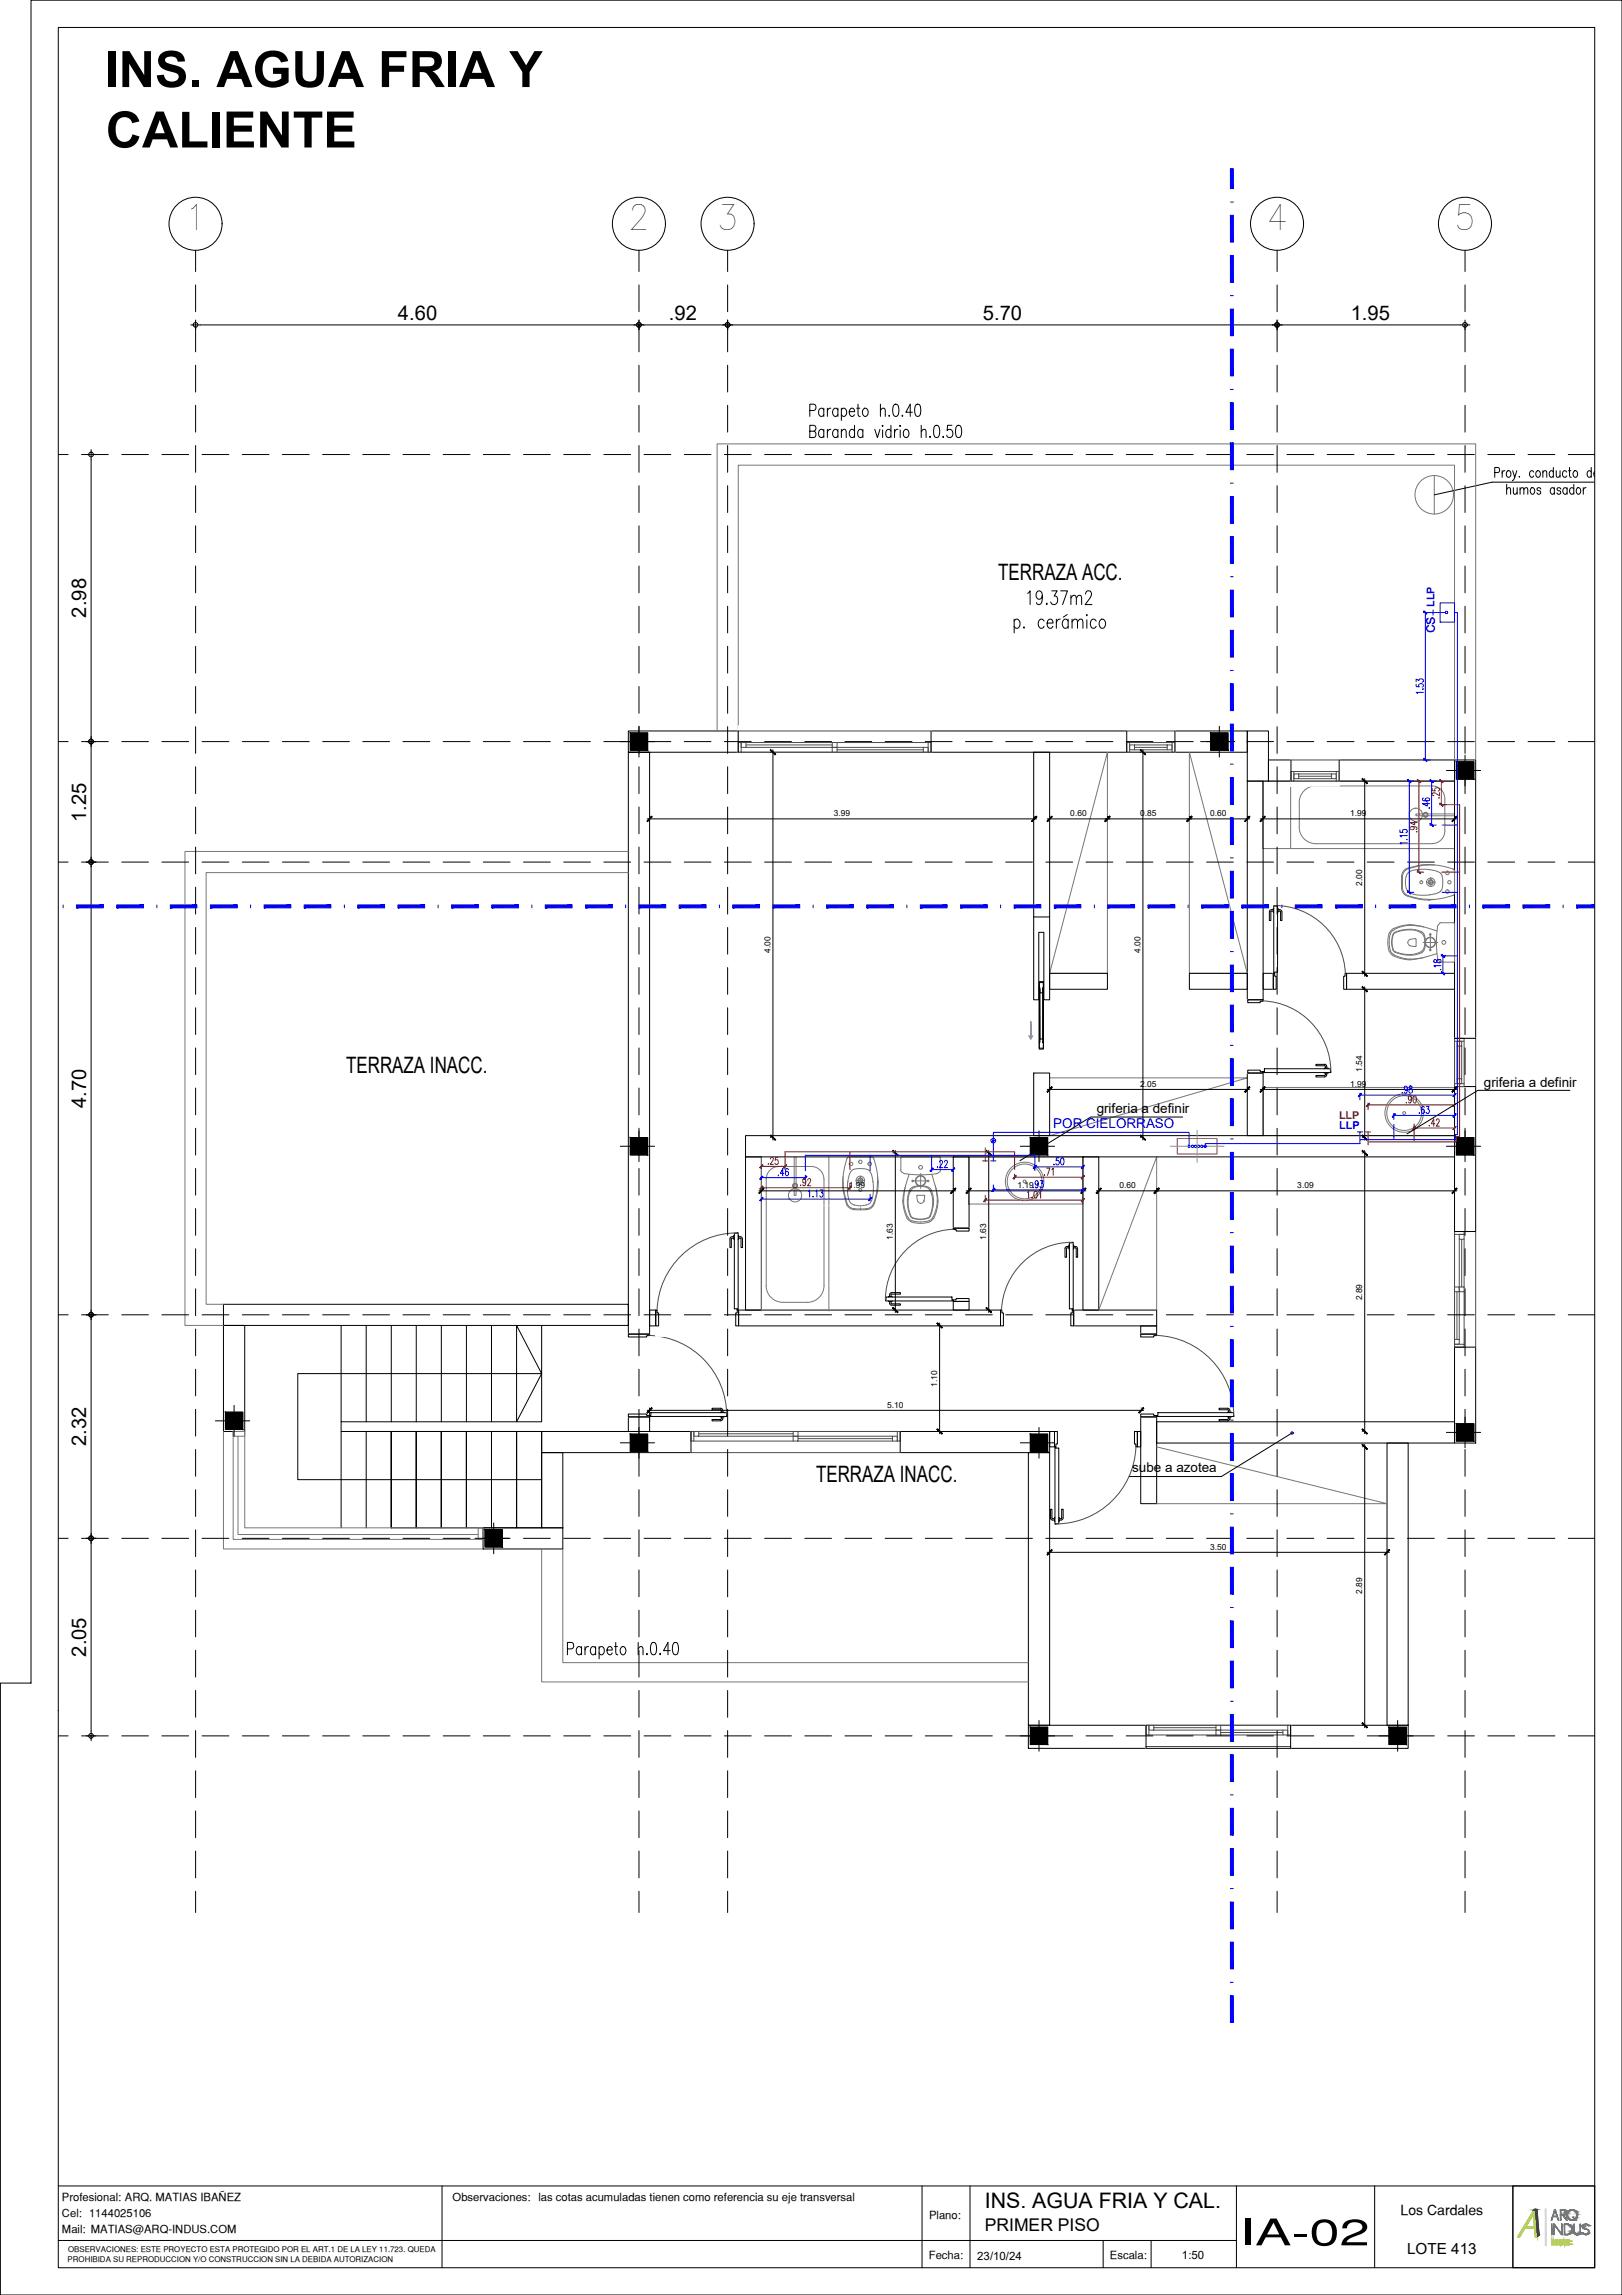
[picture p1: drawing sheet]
<svg xmlns="http://www.w3.org/2000/svg" width="594mm" height="841mm" viewBox="0 0 594 841" stroke-linecap="round" stroke-linejoin="round" font-family="sans-serif">
<defs><g id="words">
<g font-size="18.4">
<text x="38.4" y="31.9">INS. AGUA FRIA Y</text>
<text x="38.7" y="54">CALIENTE</text>
</g>
<text font-size="13.5" x="454.2" y="822.8">IA-02</text>
<g font-size="12.7">
<text x="67.7" y="84.4">1</text>
<text x="230.1" y="84.4">2</text>
<text x="262.6" y="84.4">3</text>
<text x="463.8" y="84.4">4</text>
<text x="532.7" y="84.4">5</text>
</g>
<g font-size="8.3">
<text x="365.6" y="212.5">TERRAZA ACC.</text>
<text x="126.8" y="393.1">TERRAZA INACC.</text>
<text x="298.9" y="543">TERRAZA INACC.</text>
</g>
<text font-size="7.8" x="360.7" y="809.1">INS. AGUA FRIA Y CAL.</text>
<g font-size="7.4">
<text x="145.8" y="117.2">4.60</text>
<text x="245" y="117.2">.92</text>
<text x="360" y="117.2">5.70</text>
<text x="494.7" y="117.2">1.95</text>
<text x="31.5" y="226.3" transform="rotate(-90 31.5 226.3)">2.98</text>
<text x="31.5" y="301.3" transform="rotate(-90 31.5 301.3)">1.25</text>
<text x="31.5" y="406" transform="rotate(-90 31.5 406)">4.70</text>
<text x="31.5" y="529.9" transform="rotate(-90 31.5 529.9)">2.32</text>
<text x="31.5" y="607.1" transform="rotate(-90 31.5 607.1)">2.05</text>
</g>
<text font-size="6.4" x="360.7" y="817.7">PRIMER PISO</text>
<text font-size="6.2" fill="#00f" x="525.7" y="232.1" transform="rotate(-90 525.7 232.1)">cs</text>
<text font-size="5.6" x="515.4" y="826">LOTE 413</text>
<text font-size="5.1" x="513" y="811.6">Los Cardales</text>
<g font-size="4.9">
<text x="543.5" y="398.2">griferia a definir</text>
<text x="401.7" y="408">griferia a definir</text>
<text x="414.7" y="539.5">sube a azotea</text>
</g>
<text font-size="4.9" fill="#00f" x="385.8" y="413.3">POR CIELORRASO</text>
<g font-size="4.2">
<text x="432.9" y="827.8">1:50</text>
<text x="357.9" y="828.1">23/10/24</text>
</g>
<g font-size="4.1">
<text x="22.7" y="806.5">Profesional: ARQ. MATIAS IBAÑEZ</text>
<text x="165.8" y="806.5">Observaciones: las cotas acumuladas tienen como referencia su eje transversal</text>
<text x="22.7" y="812.5">Cel: 1144025106</text>
<text x="340.3" y="813.2">Plano:</text>
<text x="22.7" y="818.4">Mail: MATIAS@ARQ-INDUS.COM</text>
<text x="340.2" y="827.7">Fecha:</text>
<text x="406.5" y="827.7">Escala:</text>
</g>
<g font-size="3.9" fill="#00f">
<text x="525.4" y="222.3" transform="rotate(-90 525.4 222.3)">LLP</text>
<text x="490.5" y="413.7">LLP</text>
</g>
<text font-size="3.9" fill="#db0000" x="490.4" y="410.1">LLP</text>
<g font-size="3.1">
<text x="305.4" y="299.2">3.99</text>
<text x="392" y="299.2">0.60</text>
<text x="417.6" y="299.2">0.85</text>
<text x="443.2" y="299.2">0.60</text>
<text x="494.5" y="299.2">1.99</text>
<text x="498.9" y="324.5" transform="rotate(-90 498.9 324.5)">2.00</text>
<text x="282.2" y="349.2" transform="rotate(-90 282.2 349.2)">4.00</text>
<text x="417.7" y="349.2" transform="rotate(-90 417.7 349.2)">4.00</text>
<text x="498.9" y="392.8" transform="rotate(-90 498.9 392.8)">1.54</text>
<text x="417.6" y="398.3">2.05</text>
<text x="494.5" y="398.3">1.99</text>
<text x="310.9" y="435.5">1.99</text>
<text x="372.7" y="435.5">1.19</text>
<text x="410.1" y="435.5">0.60</text>
<text x="475.2" y="435.5">3.09</text>
<text x="327" y="454.4" transform="rotate(-90 327 454.4)">1.63</text>
<text x="361.2" y="454.4" transform="rotate(-90 361.2 454.4)">1.63</text>
<text x="498.9" y="476.5" transform="rotate(-90 498.9 476.5)">2.89</text>
<text x="343.3" y="508.2" transform="rotate(-90 343.3 508.2)">1.10</text>
<text x="325" y="515.9">5.10</text>
<text x="443.2" y="567.9">3.50</text>
<text x="498.9" y="584.2" transform="rotate(-90 498.9 584.2)">2.89</text>
</g>
<g font-size="2.9">
<text x="24.9" y="825.4">OBSERVACIONES: ESTE PROYECTO ESTA PROTEGIDO POR EL ART.1 DE LA LEY 11.723. QUEDA</text>
<text x="24.8" y="828.9">PROHIBIDA SU REPRODUCCION Y/O CONSTRUCCION SIN LA DEBIDA AUTORIZACION</text>
</g>
</g></defs>
<!-- layer: X-REF|01MUEBLES251 -->
<g fill="none" stroke="#767676" stroke-width=".37">
<path d="M525.3 174.3v14.1M262.7 267.9v-105.2h277.8v115.8M270.4 267.9v-97.4h262.3v108M405.6 275.7v81h-21.2zM435.6 275.7l21.2 81h-21.2zM462.5 286.2h10.2v24.8h-10.2zM472.7 286.2h60M482 288a6 6 0 0 0-6.1 6.1l-.1 9a6.1 6.1 0 0 0 6.2 6.1h42.6M482 288h42.5a4.6 4.6 0 0 1 4.7 4.7v11.8a4.6 4.6 0 0 1-4.7 4.6M532.7 298.3h-14.1v.6h14.1M230.1 312h-162.4v173.7h14.1M230.1 319.8h-154.6v158.2h6.3"/>
<path d="M472.7 311h60M515.8 318.3a3.1 3.1 0 0 0-2.1 2.7M520.6 317.2l-4.7 1.2M523.5 318.7l2.5 .5 1.4 .7 .8 1.1 .2 1.4-.1 2.6-.6 1.5-1.5 .9-2.7 .5M523.7 318.7l-4-.1-2.5 .4-1.2 .6-.9 1.5M525.4 317l-4.8 .2M532.1 318.4l.6 .9v8M532.1 318.4a22.3 22.3 0 0 0-17.7 .4 6.8 6.8 0 0 0-1.1 4.5v.7a4.1 4.1 0 0 0 2.3 4.4l4.1 1.1 4.1 .3M513.6 323.3l.1 1.9a3.1 3.1 0 0 0 2.1 3M513.6 323.3h.1M513.7 321l-.1 2.3M515.1 321a5.5 5.5 0 0 0 .8 6l1.2 .6 2 .4 4.6-.1"/>
<path d="M515.9 328.2l4.7 1.2M516.2 339.2l2.5 .1M516.5 339.1a15 15 0 0 0-5.8 1.5M518.7 339.3l2.8 .4M520.6 329.4l2.2 .1M522.1 339.8l4.2 1.4M522.1 339.9a14.1 14.1 0 0 0-12.6 1 8.6 8.6 0 0 0-.2 8.4 10.8 10.8 0 0 0 7.2 2.5M522.8 329.6h2.6M523.1 329.8h.8M526.6 339.5l-.5 4.7 .5 7.1M526.6 339.2l-.1 .3M527.2 338.4l-.6 .8"/>
<path d="M527.7 338.1h4.5M527.7 338.1l-.5 .3M532.2 338.1l.4 .2 .2 .4M532.7 327.3l-.4 .7-2 .7-3.7 .8-2.9 .2M532.7 338.7v13.3M509.2 348.5a6.5 6.5 0 0 0 5.1 2.7l2.2 .3M510.2 341a7.5 7.5 0 0 0-1.2 6.4l.3 1M510.8 340.7l-.6 .3M514.4 340.7l-.6 .1a5.2 5.2 0 0 0-3.6 1.6l-.5 2.9 .5 2.9M514.4 340.7a8.2 8.2 0 0 1 7 1.4 6.8 6.8 0 0 1-.5 6.9 11.4 11.4 0 0 1-10.6-.6l-.1-.2M516.4 344.3a1.21 1.21 0 0 0-.8 1.1 1.21 1.21 0 0 0 .8 1.1M516.4 346.6h.1"/>
<path d="M516.5 344.3h-.1M517.1 340.8a10.9 10.9 0 0 0-6.6 1.4l-.5 1.6-.1 2a3.9 3.9 0 0 0 1.1 3M517.1 340.7l2.8 .8M518.4 343.9l.2 .2M518.4 344l-2 .3M518.6 344.2l-.1 2.6-2.1-.2M518.7 351.3l-2.5 .1M519.9 341.6a4.2 4.2 0 0 1 1.8 4.9l-.1 .8M521.2 345.4h5.4M521.5 350.9l-2.8 .4M521.5 347.4a5.6 5.6 0 0 1-5.2 2.4l-3.1-.3-2.2-.8M523.9 342.6v5.5"/>
<path d="M526.3 349.5l-6.3 1.7-3.5 .5M526.5 351.3l.1 .2M526.6 351.5l1.1 1.1h4.7l.4-.6M384.4 395h72.4l-72.4 21.2M462.6 398.5h70.1v17.7h-70.1zM278.9 424v56.4M290.9 424v14.1h.7v-14.1M303.6 424v17.6M308.7 432.9l.3 4.1 1 4M308.8 431.2v2.6M308.8 433.8l.3 2.9 1.1 4.1M310.2 424.5l.6-.5 8.3-.1 .9 .7"/>
<path d="M310.2 424.5l-1 3.7-.5 4.6M310.5 433.1l.5-2.6 .8-1.5 .9-.5 2-.3 2.3 .2 1.2 .4 1 1.5 .6 2.8M310.5 432.9l-.1 4 .5 2.6 .9 1.6 1.1 .5M319.7 432.9l.2 3.8-.5 2.8-.8 1.5-1.2 .6M320 424.5l1 3.7 .6 4.7M321.4 431.2l-.2 4.9-1.1 4.7M321.6 432.8v.7M321.6 432.9a21.9 21.9 0 0 1-1.7 8.9M329.9 428.9l1.1 1.1a34.8 34.8 0 0 0 12.4 0l.7-.5M330 424.5v4.4M330.6 424h13.2M330.6 423.9l-.5 .1-.2 .4"/>
<path d="M331.5 435.1l-.5 5.3M332.6 439.5a12.3 12.3 0 0 0 1 6.1M333 430.3l-1.7 5.6-.7 4.2M333.3 436.7l-.7 2.8M334.2 435.1a3.4 3.4 0 0 0-1.7 3.1l-.2 2.4 .2 1.6M334.4 432.8h5.5M335.1 435.1l-.9 .4-.8 1.2M335.8 438.2l.3 2M337.1 434.5l2.9 .6M337.1 434.8a3.5 3.5 0 0 1 3.8 1.9M337.1 434.8l-2.1 .2M337.1 434.5l-2.9 .6"/>
<path d="M337.2 430.1v5.4M338.7 438.2a2.49 2.49 0 0 1-1.4 2.8l-.7-.2-.5-.6M338.7 438.2l-1.5-.2-1.4 .2M340.1 435.1l.9 .8M340.9 436.7l.7 2.8M341 435.9a10.4 10.4 0 0 1 .8 6.3M341.3 430.3l1.6 5.6 .7 4.2M341.6 439.5a10.9 10.9 0 0 1-1.4 6.6l-.3 .1M342.7 435.1l.6 5.3M343.8 423.9l.5 .1 .1 .4M344.4 424.5v4.4M344.4 428.9l-.2 .5"/>
<path d="M354.8 424h41.8v17.2h-41.8zM301.8 441.6v-9.5a4.6 4.6 0 0 0-4.6-4.6h-11.9a4.6 4.6 0 0 0-4.7 4.6v39.1M301.8 441.9v29.3M303.6 441.9v38.5M310 441a4.4 4.4 0 0 0 4.4 2.3h1.5a5.1 5.1 0 0 0 4-1.4M310.1 440.8a3.2 3.2 0 0 0 2.7 2.2M312.8 441.5l2.3 .4M312.8 442.9h4.6M315.1 443h.1M317.4 441.5l-2.3 .4M320.1 440.8a3.1 3.1 0 0 1-2.7 2.2M330.7 440.1a12.1 12.1 0 0 0 2.3 7.3l.8 .4"/>
<path d="M330.9 440.1a15 15 0 0 0 1.5 5.8M332.5 445.9l.3 .6M332.8 446.5l1.2 .9M333.6 445.6l.7 .6M334 447.3l2.6 .5 3.6-.5M336.1 440.2h.1M338.4 440.2h.1M339.9 446.2l-2.8 .6-2.8-.6M341.7 442.2l-.1 .6a5.2 5.2 0 0 1-1.6 3.6l-1.9 .5h-2a2.89 2.89 0 0 1-3.3-2.9l-.3-1.8M343.3 440.1a8.6 8.6 0 0 1-3 7.3M343.6 440.1a11.6 11.6 0 0 1-2.4 7.2 9.5 9.5 0 0 1-7.4 .5M280.6 471.1a6.1 6.1 0 0 0 6.1 6.2"/>
<path d="M286.7 477.3h9M301.8 471.1a6.1 6.1 0 0 1-6.1 6.2M402.4 480.1l21.2-56.1v56.1M423.6 530.2l84.4 20.8h-84.4M198.4 567.6v48.8h178.3M206.1 567.6v41.7h170.6"/>
<circle cx="525.3" cy="181.3" r="7"/>
<circle cx="518.6" cy="298.6" r="2.43"/>
<circle cx="522.1" cy="298.6" r=".91"/>
<circle cx="522.1" cy="298.6" r=".78"/>
<circle cx="522.1" cy="298.6" r=".7"/>
<circle cx="530.1" cy="319.9" r=".66"/>
<circle cx="520.6" cy="323.3" r=".53"/>
<circle cx="524" cy="323.3" r="1.55"/>
<circle cx="524" cy="323.3" r=".83"/>
<circle cx="530.1" cy="326.7" r=".66"/>
<circle cx="530.9" cy="323.3" r=".61"/>
<circle cx="523.9" cy="348.2" r=".28"/>
<circle cx="523.9" cy="345.4" r="1.76"/>
<circle cx="523.9" cy="345.4" r="1.93"/>
<circle cx="523.9" cy="342.5" r=".28"/>
<circle cx="528.8" cy="345.4" r=".7"/>
<circle cx="514.3" cy="407.9" r="7"/>
<circle cx="514.3" cy="407.9" r="6.4"/>
<circle cx="514.3" cy="407.9" r=".53"/>
<circle cx="291.2" cy="434.5" r=".7"/>
<circle cx="291.2" cy="434.5" r=".78"/>
<circle cx="291.2" cy="434.5" r=".91"/>
<circle cx="291.2" cy="438" r="2.43"/>
<circle cx="311.7" cy="426.5" r=".66"/>
<circle cx="315.1" cy="425.8" r=".61"/>
<circle cx="315.1" cy="436.1" r=".53"/>
<circle cx="315.1" cy="432.6" r=".83"/>
<circle cx="315.1" cy="432.6" r="1.55"/>
<circle cx="318.6" cy="426.5" r=".66"/>
<circle cx="334.3" cy="432.8" r=".28"/>
<circle cx="337.2" cy="427.8" r=".7"/>
<circle cx="337.2" cy="432.7" r="1.76"/>
<circle cx="337.2" cy="432.7" r="1.93"/>
<circle cx="340" cy="432.8" r=".28"/>
<circle cx="375.3" cy="432.9" r="7"/>
<circle cx="375.3" cy="432.9" r="6.4"/>
<circle cx="375.3" cy="433" r=".53"/>
</g>
<!-- layer: X-REF|0-VISTA 2 -->
<g fill="none" stroke="#000" stroke-width=".37">
<path d="M124.9 485.7v35.3h45.9M134.1 485.7v35.3M143.3 485.7v35.3M152.5 485.7v35.3M161.6 485.7v35.3M170.8 485.7v35.3h18.4l9.2-17.6M180 485.7v35.3M198.4 485.7v35.3h-9.2v-35.3l9.2 17.7h-89.3v38.8h89.3M124.9 524.6h73.5M124.9 521v38.9M143.3 524.6v35.3v-35.3h-9.2v35.3M143.3 524.6h9.2v35.3h-9.2z"/>
<path d="M152.5 524.6h9.1v35.3h9.2v-35.3h-9.2v35.3h-9.1zM152.5 524.6v35.3M161.6 524.6v35.3M170.8 524.6v35.3h9.2v-35.3M170.8 524.6h9.2v35.3M170.8 524.6v35.3M180 524.6h9.2v35.3M180 524.6v35.3M189.2 524.6v35.3h-9.2M189.2 524.6h9.2v35.3h-9.2z"/>
</g>
<!-- layer: X-REF|01MUEBLES251-RefEdit0 -->
<g fill="none" stroke="#767676" stroke-width=".37">
<path d="M522.5 323.3h3.2M524.1 321.7v3.2M313.5 432.6h3.2M315.1 431v3.2"/>
<circle cx="524" cy="323.3" r=".91"/>
<circle cx="524" cy="323.3" r=".7"/>
<circle cx="315.1" cy="432.6" r=".7"/>
<circle cx="315.1" cy="432.6" r=".91"/>
</g>
<!-- layer: X-REF|0-TEXTO -->
<g fill="none" stroke="#000" stroke-width=".37">
<path d="M296.6 150.4h1.4a1.22 1.22 0 0 0 .9-1.1 1.22 1.22 0 0 0-.9-1.2h-1.4v4.5M296.6 158h1.4a1.12 1.12 0 0 0 .9-1.1 1.12 1.12 0 0 0-.9-1h-1.4v4.4h1.4a1.22 1.22 0 0 0 .9-1.1 1.22 1.22 0 0 0-.9-1.2M301.7 150.2l-.6-.6a1.52 1.52 0 0 0-1.3 1.5 1.52 1.52 0 0 0 1.3 1.5l.6-.6M301.7 158l-.6-.7a1.52 1.52 0 0 0-1.3 1.5 1.52 1.52 0 0 0 1.3 1.5l.6-.6M301.7 149.6v3M301.7 157.3v3M303 149.6v3M303 157.3v3M304.3 149.6a1.15 1.15 0 0 0-1.3 1.3M304.3 157.3a1.15 1.15 0 0 0-1.3 1.4M306.9 150.2l-.6-.6a1.51 1.51 0 0 0-1.4 1.5 1.51 1.51 0 0 0 1.4 1.5l.6-.6M306.9 158l-.6-.7a1.51 1.51 0 0 0-1.4 1.5 1.51 1.51 0 0 0 1.4 1.5l.6-.6"/>
<path d="M306.9 149.6v3M306.9 157.3v3M308.2 150.2l.6-.6a1.51 1.51 0 0 1 1.3 1.5 1.51 1.51 0 0 1-1.3 1.5l-.6-.6M308.2 158.2l.8-.9 .8 .3 .1 2.7M308.2 149.6v4.5M308.2 157.3v3M311 150.9h2v-.5a.89 .89 0 0 0-1.5-.6 1.62 1.62 0 0 0-.4 1.7 1.62 1.62 0 0 0 1.2 1.1l.7-.6M313 158l-.7-.7a1.51 1.51 0 0 0-1.3 1.5 1.51 1.51 0 0 0 1.3 1.5l.7-.6M313 155.9v4.4M313.8 149.6h1.1M314.3 148.1v3.7l.1 .6 .7 .2M316 158l-.6-.7a1.52 1.52 0 0 0-1.3 1.5 1.52 1.52 0 0 0 1.3 1.5l.6-.6"/>
<path d="M316 157.3v3M316.4 149.8l.3-.2a1.51 1.51 0 0 1 1.3 1.5 1.51 1.51 0 0 1-1.3 1.5 1.82 1.82 0 0 1-.3-2.8zM320.4 157.3l1 3 .9-3M322.5 150.4l.8-.8 .8 .2 .1 2.8M322.5 148.1v4.5M323.3 155.9v.4zM323.3 157.6v2.7M325.7 152.2v.4zM326.3 158l-.6-.7a1.52 1.52 0 0 0-1.3 1.5 1.52 1.52 0 0 0 1.3 1.5l.6-.6M326.3 155.9v4.4M327.5 148.3l.8-.2a2.22 2.22 0 0 1 .9 2.6l-.5 1.7-.8 .2a2.24 2.24 0 0 1-.9-2.6zM327.6 157.3v3"/>
<path d="M328.9 157.3a1.15 1.15 0 0 0-1.3 1.4M329.7 155.9v.4zM329.7 157.6v2.7M330.5 152.2v.4zM331.3 157.6l.4-.3a1.52 1.52 0 0 1 1.2 1.5 1.52 1.52 0 0 1-1.2 1.5 1.86 1.86 0 0 1-.4-2.7zM334.2 151.1h-2.4l1.6-3v4.5M335.5 148.3l.8-.2a2.14 2.14 0 0 1 .9 2.6l-.4 1.7-.8 .2a2.24 2.24 0 0 1-1-2.6zM337.4 158.2l.8-.9 .8 .3 .2 2.7M337.4 155.9v4.4M340.6 159.9v.4zM342.4 156.1l.8-.2a2.24 2.24 0 0 1 1 2.5l-.5 1.7-.8 .2a2.14 2.14 0 0 1-1-2.5zM345.5 159.9v.4z"/>
<path d="M348.7 155.9h-1.6l-.2 1.9a1.24 1.24 0 0 1 1.6-.3 1.24 1.24 0 0 1 .5 1.6 1.14 1.14 0 0 1-.9 1.2 1.14 1.14 0 0 1-1.3-.8M350.4 156.1l.9-.2a2.24 2.24 0 0 1 .9 2.5l-.5 1.7-.8 .2a2.14 2.14 0 0 1-.9-2.5zM547.5 173.2h1.1a.98 .98 0 0 0 .7-1 .98 .98 0 0 0-.7-.9h-1.1v3.6M550.2 172.5v2.4M551.2 172.5a.93 .93 0 0 0-1 1M551.8 179.4l.7-.7 .6 .2 .2 2.2M551.8 177.5v3.6M552.1 172.7a1.17 1.17 0 0 1 1.4 .8 1.17 1.17 0 0 1-.7 1.4h-.5l-.5-.5-.1-.9zM554 172.5l.8 2.4 .8-2.4M554.3 178.7l.1 2.2 .6 .2 .7-.7M554.8 174.9l-.3 .7-.6 .5M555.7 178.7v2.4"/>
<path d="M556.5 174.6v.3zM556.7 179.4l.7-.7 .6 .2 .1 2.2M556.7 178.7v2.4M558.1 179.4l.7-.7 .6 .2 .2 2.2M560.8 178.9a1.17 1.17 0 0 1 1.5 .8 1.17 1.17 0 0 1-.8 1.4 1.27 1.27 0 0 1-1.1-.9 1.27 1.27 0 0 1 .4-1.3zM561.7 173l-.2-.3a1.17 1.17 0 0 0-1.4 .8 1.17 1.17 0 0 0 .7 1.4h.4l.5-.5M562.9 172.7a1.17 1.17 0 0 1 1.4 .8 1.17 1.17 0 0 1-.7 1.4 1.23 1.23 0 0 1-1.2-.9 1.23 1.23 0 0 1 .5-1.3zM564.3 179.2a.72 .72 0 0 0-.7-.5 .72 .72 0 0 0-.7 .5l1.4 1.2-.1 .5-.4 .2-.8-.2-.1-.3M565.1 173.2l.6-.7 .7 .2 .1 2.2M565.1 172.5v2.4M568.9 173l-.2-.3a1.17 1.17 0 0 0-1.4 .8 1.17 1.17 0 0 0 .7 1.4h.4l.5-.5M568.9 171.3v3.6"/>
<path d="M569.3 179.2l-.2-.3a1.17 1.17 0 0 0-1.5 .8 1.17 1.17 0 0 0 .8 1.4h.4l.5-.5M569.3 178.7v2.4M570 172.5l.1 2.2 .7 .2 .6-.7M571.4 172.5v2.4M571.6 179.2a.72 .72 0 0 0-.7-.5 .72 .72 0 0 0-.7 .5l1.4 1.2-.1 .5-.4 .2-.7-.2-.2-.3M573.8 173l-.2-.3a.73 .73 0 0 0-1.2 .3l-.1 .5a1.09 1.09 0 0 0 1 1.4l.5-.5M574 179.2l-.3-.3a.73 .73 0 0 0-1.2 .3l-.1 .9a1 1 0 0 0 1.1 1l.5-.5M574 178.7v2.4M574.5 172.5h.9M574.9 171.3v2.9l.1 .5 .5 .2M576.4 179.2l-.3-.3a1.17 1.17 0 0 0-1.4 .8 1.17 1.17 0 0 0 .8 1.4h.4l.5-.5M576.4 177.5v3.6"/>
<path d="M576.6 172.7a1.17 1.17 0 0 1 1.4 .8 1.17 1.17 0 0 1-.8 1.4l-.6-.2a1.46 1.46 0 0 1 0-2zM577.7 178.9a1.17 1.17 0 0 1 1.4 .8 1.17 1.17 0 0 1-.8 1.4 1.27 1.27 0 0 1-1-.9 1.27 1.27 0 0 1 .4-1.3zM579.9 178.7v2.4M580.9 178.7a.93 .93 0 0 0-1 1M582.8 173l-.2-.3a1.17 1.17 0 0 0-1.4 .8 1.17 1.17 0 0 0 .7 1.4h.4l.5-.5M582.8 171.3v3.6M583.7 173.5h.3M583.8 176.7h-37.3l-21.2 4.6M584 172.7l-.3 .8 .3 1.2M376.4 217.5l.9-1v5.1M381.8 218.2l-.6 1.2a1.49 1.49 0 0 1-1.9-1.1 1.49 1.49 0 0 1 1.2-1.8l.7 .2a4.5 4.5 0 0 1 0 4.6l-.9 .3-.5-.3-.2-.5M385.2 216.5h2l-1.1 1.9h.5a1.72 1.72 0 0 1 .7 1.9 1.72 1.72 0 0 1-1.5 1.3l-.6-.3-.4-.7"/>
<path d="M388.5 216.5h2.5l-1.8 5.1M392.2 219.1l.9-.9 .9 .2 .2 3.2M392.2 218.2v3.4M394.2 219.1l.9-.9 .9 .2 .2 3.2M397.6 217.7l.4-1 1-.2a1.62 1.62 0 0 1 .3 2.6l-1.9 2.5h2.6M371.4 227.6l.8-.7a1.69 1.69 0 0 1 1.4 1.7 1.69 1.69 0 0 1-1.4 1.6l-.8-.7M371.4 226.9v5M375 229.8v.4zM382.4 227.6l-.7-.7a1.69 1.69 0 0 0-1.5 1.7 1.69 1.69 0 0 0 1.5 1.6l.7-.7M383.4 221.1l.2 .2-.2 .3zM383.5 228.3h2.2v-.4a1.01 1.01 0 0 0-.9-1 1.01 1.01 0 0 0-1.1 .7 1.68 1.68 0 0 0 1.3 2.6l.7-.7M386.9 226.9v3.3"/>
<path d="M388.3 226.9a1.35 1.35 0 0 0-1.4 1.4M390.9 225.2l-1.5 1M391.2 227.6l-.7-.7a1.69 1.69 0 0 0-1.5 1.7 1.69 1.69 0 0 0 1.5 1.6l.7-.7M391.2 226.9v3.3M392.7 227.9l.9-1 .9 .2 .1 3.1M392.7 226.9v3.3M394.6 227.9l.9-1 1 .2 .1 3.1M398.1 225.2v.5zM398.1 227.1v3.1M401.5 227.6l-.7-.7a1.69 1.69 0 0 0-1.5 1.7 1.69 1.69 0 0 0 1.5 1.6l.7-.7M403.1 227.1l.4-.2a1.69 1.69 0 0 1 1.4 1.7 1.69 1.69 0 0 1-1.4 1.6 1.99 1.99 0 0 1-.4-3.1zM207.8 604.3h1.5a1.25 1.25 0 0 0 .9-1.2 1.25 1.25 0 0 0-.9-1.2h-1.5v4.5"/>
<path d="M213 604l-.6-.6a1.51 1.51 0 0 0-1.4 1.5 1.51 1.51 0 0 0 1.4 1.5l.6-.7M213 603.4v3M214.3 603.4v3M215.6 603.4a1.2 1.2 0 0 0-1.3 1.3M218.2 604l-.7-.6a1.52 1.52 0 0 0-1.3 1.5 1.52 1.52 0 0 0 1.3 1.5l.7-.7M218.2 603.4v3M219.4 604l.7-.6a1.52 1.52 0 0 1 1.3 1.5 1.52 1.52 0 0 1-1.3 1.5l-.7-.7M219.4 603.4v4.5M222.3 604.7h2v-.4a.89 .89 0 0 0-1.5-.7 1.62 1.62 0 0 0-.5 1.7 1.62 1.62 0 0 0 1.3 1.1l.7-.7M225.1 603.4h1.1M225.5 601.9v3.6l.2 .7 .6 .2M227.6 603.6l.3-.2a1.51 1.51 0 0 1 1.4 1.5 1.51 1.51 0 0 1-1.4 1.5 1.82 1.82 0 0 1-.3-2.8z"/>
<path d="M233.7 604.3l.8-.9 .8 .2 .2 2.8M233.7 601.9v4.5M237 605.9v.5zM238.7 602.1l.8-.2a2.24 2.24 0 0 1 1 2.6l-.5 1.7-.8 .2a2.78 2.78 0 0 1-.8-3.6zM241.8 605.9v.5zM245.5 604.9h-2.5l1.7-3v4.5M246.8 602.1l.8-.2a2.86 2.86 0 0 1 .7 3.6l-.3 .7-.8 .2a2.78 2.78 0 0 1-.8-3.6z"/>
</g>
<!-- layer: X-REF|A-WALL -->
<g fill="none" stroke="#000" stroke-width=".37">
<path d="M230.1 267.9v7.8h7.8v248.9h-7.8v-248.9h40.3v-7.8zM341 267.9h115.8v7.8h-115.8zM378.6 275.7h5.8v60.3h-5.8zM456.8 267.9h7.8v18.3h-7.8zM464.6 278.5h68.1v7.7h-68.1zM532.7 278.5h7.8v102h-7.8zM456.8 286.2h5.8v80.2h-5.8zM384.4 356.7h21.2v5.8h-21.2zM435.6 356.7h21.2v5.8h-21.2zM462.6 356.7h70.1v5.8h-70.1zM378.6 393.2h5.8v23h-5.8zM456.8 393.2h5.8v23h-5.8z"/>
<path d="M532.7 398.2h7.8v53.1h-7.8zM273.1 416.2h259.6v7.8h-259.6zM273.1 424h5.8v56.1h-5.8zM349.1 424h5.8v56.1h-5.8zM396.6 424h5.8v56.1h-5.8zM81.8 478h148.3v7.7h-148.3zM81.8 485.7h7.8v38.9h-7.8zM237.9 480.1h185.7v5.8h-185.7zM417.8 485.9h5.8v65.1h-5.8zM532.7 493.7h7.8v35.1h-7.8zM198.4 524.6h54.7v7.7h-54.7zM198.4 532.3h7.7v27.6h-7.7z"/>
<path d="M329.7 524.6h54.7v7.7h-54.7zM376.7 532.3h7.7v99.9h-7.7zM384.4 524.6h33.4v5.6h-33.4zM423.6 521h109.1v7.8h-109.1zM508 528.8h7.8v103.4h-7.8zM176.9 559.9h29.2v7.7h-29.2zM376.7 632.2h139.1v8.5h-139.1zM419.7 640v.7M472.7 640v.7"/>
</g>
<!-- layer: X-REF|A-GENM -->
<g fill="none" stroke="#fff" stroke-width=".37">
<path d="M270.4 266.1h70.6v11.3h-70.6zM341 266.1v11.3M412.7 266.1h17.6v11.3h-17.6zM412.7 266.1v11.3M472.8 276.7h17.7v11.3h-17.7zM472.8 276.7v11.3M466.4 354.9h26.8v11.5h-26.8zM453.1 366.4h11.3v26.8h-11.3zM453.1 366.4v26.8M466.4 366.4h26.8M531 380.5h11.3v17.7h-11.3zM531 380.5h11.3"/>
<path d="M347.4 450.1h11.3v26.8h-11.3zM358.7 450.1v26.8M531 451.3h11.3v42.4h-11.3zM240.2 478.3h30.3v11.3h-30.3zM366.5 478.3h26.7v11.3h-26.7zM228 488.9h11.7v30.3h-11.7zM228 488.9v30.3M240.2 489.6h30.3M366.5 489.6h26.7M414.1 488.9h11.3v30.3h-11.3zM414.1 488.9v30.3M531 493.7h11.3"/>
<path d="M253.1 522.8h76.6v11.3h-76.6zM253.1 522.8v11.3M386.2 520.7h30.4v11.3h-30.4zM386.2 520.7h30.4M419.7 630.5h53v11.3h-53zM419.7 630.5v11.3"/>
</g>
<g fill="#fff" stroke="#fff" stroke-width=".37">
<path d="M347.4 450.1l11.3 26.8h-11.3zM347.4 450.1l11.3 26.8v-26.8z"/>
<path d="M366.5 478.3l26.7 11.3v-11.3zM366.5 478.3l26.7 11.3h-26.7z"/>
<path d="M425.4 488.9l-11.3 30.3h11.3zM414.1 488.9h11.3l-11.3 30.3z"/>
<path d="M466.4 354.9h26.8l-26.8 11.5zM466.4 366.4h26.8v-11.5z"/>
<path d="M270.4 266.1l70.6 11.3h-70.6zM270.4 266.1l70.6 11.3v-11.3z"/>
<path d="M531 380.5v17.7h11.3zM531 380.5h11.3v17.7z"/>
<path d="M531 451.3h11.3l-11.3 42.4zM542.3 451.3l-11.3 42.4h11.3z"/>
<path d="M419.7 630.5h53v11.3zM419.7 630.5v11.3h53z"/>
<path d="M253.1 522.8h76.6v11.3zM253.1 522.8v11.3h76.6z"/>
<path d="M412.7 277.4h17.6v-11.3zM412.7 266.1h17.6l-17.6 11.3z"/>
<path d="M472.8 288h17.7v-11.3zM472.8 276.7h17.7l-17.7 11.3z"/>
<path d="M464.4 366.4l-11.3 26.8h11.3zM453.1 366.4h11.3l-11.3 26.8z"/>
<path d="M239.7 488.9l-11.7 30.3h11.7zM228 488.9h11.7l-11.7 30.3z"/>
<path d="M386.2 520.7v11.3h30.4zM386.2 520.7h30.4v11.3z"/>
<path d="M240.2 478.3l30.3 11.3v-11.3zM240.2 478.3l30.3 11.3h-30.3z"/>
</g>
<!-- layer: X-REF|02 -->
<g fill="none" stroke="#000" stroke-width=".37">
<path d="M465.7 333.9h.7M466.4 333.4h-.9l-.6 .5v3.4h.6l-.1-3.3 .3-.1M466.5 331.9l1.4 .1v24.2l-1 .2h-.4zM466.5 332.9v1.4M467.9 332.9v1.4M468.1 333.4l1 .1 .4 .6M468.1 333.9h.6M468.7 333.9l.3 .3v3.1h.5v-3.1M466.4 356.7h.5v1h.5v4.8h-1zM492.6 356.7h.6v5.8h-1.1v-4.8h.5zM457 366.4h5.6v.5h-1v.5h-4.6zM457 392.2h4.6v.5h1v.5h-5.6z"/>
<path d="M463.1 391.7h24.2l.2 1.4h-24.6zM485 393.1h1.4M485 391.7v-.3h1.4v.3M485.1 390l.7 .4 .2 1M485.2 390h-3.2v.6l3.2-.1 .2 .3M485.5 390.8v.6M485.5 393.2v.7M486 393.2l-.2 1-.6 .5h-3.2v-.6h3.2l.2-.3M268.1 453.2l-.7 .6-.1 3.4h.6v-3.2l.2-.3M268.2 453.8h.5M268.2 453.2h.5M269 451.9l1.4-.2v28.1l-1.4-.2z"/>
<path d="M269 452.8h-.3v1.4h.3M270.4 452.8v1.4M270.5 453.2l1 .1 .4 .5 .1 3.4h-.6v-3.2l-.3-.3M270.5 453.8h.7M349.1 450.1h5.8v1h-4.7v-.5h-1.1zM391.5 456.8h-.8l-.6 .5v3.4h.5v-3.3l.9-.1M391.7 455.5l1.4-.3v24.6l-1.4-.2zM391.7 456.3v1.4M393.1 456.3v1.4M393.2 457.3h.7M393.2 456.8h.7M393.9 456.8l.5 .2 .3 .6v3.1h-.5v-3.1"/>
<path d="M393.9 457.3l.2 .2M324.5 475.3h24.2l.1 1.4h-24.5zM325.4 476.7h1.4M325.4 475.3h1.4M325.8 476.9l.1 1 .5 .4h3.4v-.5h-3.3l-.1-.9M325.8 475.1v-.8l.6-.6h3.4v.5h-3.3l-.1 .9M349.1 476.4h1.1v-.5h4.7v1h-5.8zM230.1 488.9h7.8v.5h-1v.6h-6.8zM240.2 480.1h.5v1h.5v4.8h-1zM270 480.1h.5v5.8h-1v-4.8h.5zM366.5 480.1h.5v1h.5v4.8h-1zM392.7 480.1h.5v5.8h-1v-4.8h.5z"/>
<path d="M417.8 488.9h5.8v.5h-1v.6h-4.8zM230.1 518.2h6.8v.5h1v.5h-7.8zM238.4 517.7h27.7l.1 1.4h-28zM263.8 519.1h1.4M263.8 517.7h1.4M264.2 519.9l-.3 .2M264.2 519.2v.7M264.7 519.9l-.2 .5-.5 .3h-3.2v-.5h3.2M264.7 516.9l-.6-.8h-3.3v.5h3.2l.2 .9M264.8 516.9v.6M264.8 519.2v.7M417.8 518.2h4.8v.5h1v.5h-5.8z"/>
<path d="M424.1 517.7h27.7l.2 1.4h-28.1zM449.5 519.1h1.4M449.5 517.7h1.4M449.9 519.9l-.2 .2M449.9 519.2v.7M450.4 519.9l-.2 .5-.5 .3h-3.2v-.5h3.2M450.4 516.9l-.5-.8h-3.4v.5h3.3l.1 .9M450.5 516.9v.6M450.5 519.2v.7M386.2 524.6h1.1v4.6h-.6v1h-.5zM386.4 530.5l1.4 .2v27.7l-1.1 .2h-.3zM415.5 524.6h1.1v5.6h-.6v-1h-.5z"/>
<path d="M386.2 556.5l-.9-.1v-3.3h-.5v3.4l.6 .5 .8 .1M386.4 556.1v1.4M387.8 556.1v1.4M389.4 556.3l-.4 .6-1 .2M389.4 556.3v-3.2h-.6v3.3l-.8 .1"/>
<circle cx="466.7" cy="356.5" r=".15"/>
<circle cx="462.8" cy="392.8" r=".15"/>
<circle cx="270.1" cy="479.9" r=".15"/>
<circle cx="349" cy="476.5" r=".15"/>
<circle cx="392.8" cy="479.9" r=".15"/>
<circle cx="238" cy="518.8" r=".15"/>
<circle cx="423.7" cy="518.8" r=".15"/>
<circle cx="386.6" cy="530.3" r=".15"/>
</g>
<!-- layer: X-REF|03 -->
<g fill="none" stroke="#000" stroke-width=".37">
<path d="M270.4 267.9v7.8M341 267.9v7.8M412.7 267.9v7.8M430.3 267.9v7.8M472.8 278.5v7.7M490.5 278.5v7.7M378.6 336v30.4h1.9v-24.7h1.8v24.7h2.1v-30.4M466.4 356.7v5.8M493.2 356.7v5.8M457 366.4h5.6M457 393.2h5.6M532.7 380.5h7.8"/>
<path d="M532.7 398.2h7.8M349.1 450.1h5.8M532.7 451.3h7.8M349.1 476.9h5.8M230.1 488.9h7.8M240.2 480.1v5.8M270.5 480.1v5.8M366.5 480.1v5.8M393.2 480.1v5.8M417.8 488.9h5.8M532.7 493.7h7.8M230.1 519.2h7.8"/>
<path d="M417.8 519.2h5.8M253.1 524.6v7.7M329.7 524.6v7.7M386.2 524.6v5.6M416.6 524.6v5.6M419.7 632.2v7.8M472.7 632.2v7.8"/>
</g>
<!-- layer: X-REF|005ABERTURAS240 -->
<path d="M466.9 331.8a25.9 25.9 0 0 1 25.9 25M462.5 366.8a25.9 25.9 0 0 1 24.9 25.9M270 451.8a29.4 29.4 0 0 0-29.3 28.3M349.2 450.5a25.9 25.9 0 0 0-24.9 25.9M392.7 455.2a25.9 25.9 0 0 0-25.9 25M237.9 489.4a29.4 29.4 0 0 1 28.3 29.3M423.6 489.4a29.4 29.4 0 0 1 28.3 29.3M416 530.2a29.4 29.4 0 0 1-29.3 28.2" fill="none" stroke="#4c4c4c" stroke-width=".37"/>
<!-- layer: X-REF|005 -->
<g fill="none" stroke="#4c4c4c" stroke-width=".37">
<path d="M270.4 267.9h70.6M270.4 275.7h70.6M271.5 272.1h1.7v1.8h-1.7zM271.5 275.7v-3.6h-1.1v3.6h34.4M273.2 273.9h31.6M273.2 272.1h31.6M273.2 273h31.6M304.8 272.1h1.8v1.8h-1.8zM304.8 273.9h1.8v1.8h-1.8zM306.6 273.9h31.6M306.6 272.1h33.4M306.6 274.8h31.6"/>
<path d="M338.2 273.9h1.8v1.8h-1.8zM340 272.1h1v3.6h-1zM412.7 272.1h1v3.6h-1zM412.7 267.9h17.6M412.7 275.7h17.6M413.7 273h1.8v1.8h-1.8zM413.7 272.1h15.6M415.5 273.9h12M415.5 273h12M415.5 274.8h12M427.5 273h1.8v1.8h-1.8zM429.3 272.1h1v3.6h-1z"/>
<path d="M472.8 278.5h17.7M472.8 282.7h1.1v3.5h-1.1zM472.8 286.2h17.7M473.9 283.6h1.8v1.8h-1.8zM473.9 282.7h15.5M475.7 285.4h12M475.7 283.6h12M475.7 284.5h12M487.7 283.6h1.7v1.8h-1.7zM489.4 282.7h1.1v3.5h-1.1zM532.7 380.5h3.6v1.1h-3.6zM532.7 397.1h3.6v1.1h-3.6z"/>
<path d="M532.7 380.5v17.7M533.6 381.6h1.8v1.8h-1.8zM533.6 395.3h1.8v1.8h-1.8zM533.6 383.4v11.9M534.5 383.4v11.9M535.4 383.4v11.9M536.3 381.6v15.5M540.5 380.5v17.7M532.7 452.4h3.6v-1.1h-3.6v20.3M532.7 451.3v42.4M534.5 452.4h1.8v1.7h-1.8zM534.5 454.1v17.5"/>
<path d="M535.4 454.1v17.5M536.3 454.1v17.5M540.5 451.3v42.4M532.7 471.6h1.8v1.8h-1.8zM533.6 473.4v17.4M534.5 471.6h1.8v1.8h-1.8zM534.5 473.4v17.4M536.3 473.4v19.2M532.7 490.8h1.8v1.8h-1.8zM532.7 492.6h3.6v1.1h-3.6zM253.1 524.6h1v3.5h-1zM253.1 532.3h76.6"/>
<path d="M253.1 524.6h76.6M254.1 524.6h1.8v1.7h-1.8zM254.1 528.1h36.4M255.9 526.3h34.6M255.9 525.4h34.6M290.5 526.3h1.8v1.8h-1.8zM290.5 524.6h1.8v1.7h-1.8zM292.3 524.6h37.4v3.5h-1.1v-3.5M292.3 526.3h34.6M292.3 528.1h34.6M292.3 527.2h34.6M326.9 526.3h1.7v1.8h-1.7z"/>
<path d="M419.7 632.2h1.1v3.6h-1.1zM419.7 632.2h53M420.8 632.2h1.8v1.8h-1.8zM420.8 635.8h24.6M422.6 634h22.8M422.6 633.1h22.8M445.4 634h1.7v1.8h-1.7zM445.4 632.2h1.7v1.8h-1.7zM447.1 632.2h25.6v3.6h-1.1v-3.6M447.1 634h22.8M447.1 635.8h22.8M447.1 634.9h22.8"/>
<path d="M469.9 634h1.7v1.8h-1.7zM419.7 640h53"/>
</g>
<!-- layer: X-REF|0-Solados -->
<path d="M81.8 524.6v43h95.1M85.4 524.6v39.5h91.5M85.4 524.6h4.2v1.7h-4.2zM87.2 526.3v36h87.9M89.6 524.6v35.3h87.3M175.1 559.9h1.8v4.2h-1.8z" fill="none" stroke="#767676" stroke-width=".37"/>
<!-- layer: X-REF|005 SOLADOS -->
<path d="M419.7 640.7h53" fill="none" stroke="#000" stroke-width=".37"/>
<!-- layer: X-REF|carpinteria -->
<path d="M380.6 359.7h1.6v24.8h-1.6zM380.6 360.1h1.6l-.3 3.7h-1zM380.9 380.7h1l.3 3.4h-1.6zM381 380.7l-.1-18.8h-.3v20.1M381.9 380.7v-18.8h.3v20.1" fill="none" stroke="#000" stroke-width=".37"/>
<!-- layer: X-REF|VISTAS-C -->
<g fill="#5cb8a1" stroke="#5cb8a1" stroke-width=".37">
<path d="M376.8 379.6h1.5l-.8 1.3z"/>
<path d="M377.5 374.3l.1 5.3zM377.5 374.3l.1 5.3z"/>
</g>
<!-- layer: X-REF|B-COTAS -->
<g fill="none" stroke="#000" stroke-width=".37">
<path d="M71.6 91.7v7.8M234 91.7v7.8M266.5 91.7v7.8M467.8 91.7v7.8M536.6 91.7v7.8M71.6 104.4v9.8M71.6 119.1v9.8M234 104.4v9.8M234 119.1v9.8M266.5 104.4v9.8M266.5 119.1v9.8M467.8 104.4v9.8"/>
<path d="M467.8 119.1v9.8M536.6 104.4v9.8M536.6 119.1v9.8M71.6 133.8v9.9M234 133.8v9.9M266.5 133.8v9.9M467.8 133.8v9.9M536.6 133.8v9.9M71.6 148.5v9.9M234 148.5v9.9M266.5 148.5v9.9M467.8 148.5v9.9"/>
<path d="M536.6 148.5v9.9M21.4 166.6h3.5M29.9 166.6h9.8M44.6 166.6h9.8M59.3 166.6h9.8M71.6 163.3v9.8M71.6 178v9.8M74 166.6h9.8M88.7 166.6h9.8M103.4 166.6h9.9M118.2 166.6h9.8M132.9 166.6h9.8"/>
<path d="M147.6 166.6h9.8M162.3 166.6h9.8M177 166.6h9.8M191.7 166.6h9.9M206.5 166.6h9.8M221.2 166.6h9.8M234 163.3v9.8M234 178v9.8M235.9 166.6h9.8M250.6 166.6h9.8M265.3 166.6h9.8M266.5 163.3v9.8"/>
<path d="M266.5 178v9.8M280 166.6h9.9M294.8 166.6h9.8M309.5 166.6h9.8M324.2 166.6h9.8M338.9 166.6h9.8M353.6 166.6h9.8M368.4 166.6h9.7M383 166.6h9.9M397.8 166.6h9.8M412.5 166.6h9.8M427.2 166.6h9.8"/>
<path d="M441.9 166.6h9.9M456.7 166.6h9.7M467.8 163.3v9.8M467.8 178v9.8M471.4 166.6h9.8M486.1 166.6h9.8M500.8 166.6h9.8M515.5 166.6h9.8M530.2 166.6h9.8M536.6 163.3v9.8M536.6 178v9.8M544.9 166.6h9.9"/>
<path d="M559.7 166.6h9.8M574.4 166.6h9.6M71.6 192.7v9.8M234 192.7v9.8M266.5 192.7v9.8M467.8 192.7v9.8M536.6 192.7v9.8M71.6 207.4v9.8M234 207.4v9.8M266.5 207.4v9.8M467.8 207.4v9.8M536.6 207.4v9.8"/>
<path d="M71.6 222.2v9.7M71.6 236.8v9.9M234 222.2v9.7M234 236.8v9.9M266.5 222.2v9.7M266.5 236.8v9.9M467.8 222.2v9.7M467.8 236.8v9.9M536.6 222.2v9.7M536.6 236.8v9.9M71.6 251.6v9.8M234 251.6v9.8"/>
<path d="M266.5 251.6v9.8M467.8 251.6v9.8M536.6 251.6v9.8M21.4 271.8h3.5M29.9 271.8h9.8M44.6 271.8h9.8M59.3 271.8h9.8M71.6 266.3v9.8M74 271.8h9.8M88.7 271.8h9.8M103.4 271.8h9.9M118.2 271.8h9.8"/>
<path d="M132.9 271.8h9.8M147.6 271.8h9.8M162.3 271.8h9.8M177 271.8h9.8M191.7 271.8h9.9M206.5 271.8h9.8M221.2 271.8h9.8M234 266.3v9.8M235.9 271.8h9.8M250.6 271.8h9.8M265.3 271.8h9.8M266.5 266.3v9.8"/>
<path d="M280 271.8h9.9M294.8 271.8h9.8M309.5 271.8h9.8M324.2 271.8h9.8M338.9 271.8h9.8M353.6 271.8h9.8M368.4 271.8h9.7M383 271.8h9.9M397.8 271.8h9.8M412.5 271.8h9.8M427.2 271.8h9.8M441.9 271.8h9.9"/>
<path d="M456.7 271.8h9.7M467.8 266.3v9.8M471.4 271.8h9.8M486.1 271.8h9.8M500.8 271.8h9.8M515.5 271.8h9.8M530.2 271.8h9.8M536.6 266.3v9.8M544.9 271.8h9.9M559.7 271.8h9.8M574.4 271.8h9.6M71.6 281v9.8"/>
<path d="M71.6 295.7v9.8M234 281v9.8M234 295.7v9.8M266.5 281v9.8M266.5 295.7v9.8M467.8 281v9.8M467.8 295.7v9.8M536.6 281v9.8M536.6 295.7v9.8M21.4 315.9h3.5M29.9 315.9h9.8M44.6 315.9h9.8"/>
<path d="M59.3 315.9h9.8M71.6 310.4v9.8M74 315.9h9.8M88.7 315.9h9.8M103.4 315.9h9.9M118.2 315.9h9.8M132.9 315.9h9.8M147.6 315.9h9.8M162.3 315.9h9.8M177 315.9h9.8M191.7 315.9h9.9M206.5 315.9h9.8"/>
<path d="M221.2 315.9h9.8M234 310.4v9.8M235.9 315.9h9.8M250.6 315.9h9.8M265.3 315.9h9.8M266.5 310.4v9.8M280 315.9h9.9M294.8 315.9h9.8M309.5 315.9h9.8M324.2 315.9h9.8M338.9 315.9h9.8M353.6 315.9h9.8"/>
<path d="M368.4 315.9h9.7M383 315.9h9.9M397.8 315.9h9.8M412.5 315.9h9.8M427.2 315.9h9.8M441.9 315.9h9.9M456.7 315.9h9.7M467.8 310.4v9.8M471.4 315.9h9.8M486.1 315.9h9.8M500.8 315.9h9.8M515.5 315.9h9.8"/>
<path d="M530.2 315.9h9.8M536.6 310.4v9.8M544.9 315.9h9.9M559.7 315.9h9.8M574.4 315.9h9.6M71.6 325.1v9.9M71.6 339.9v9.8M234 325.1v9.9M234 339.9v9.8M266.5 325.1v9.9M266.5 339.9v9.8M467.8 325.1v9.9"/>
<path d="M467.8 339.9v9.8M536.6 325.1v9.9M536.6 339.9v9.8M71.6 354.6v9.8M234 354.6v9.8M266.5 354.6v9.8M467.8 354.6v9.8M536.6 354.6v9.8M71.6 369.3v9.8M234 369.3v9.8M266.5 369.3v9.8M467.8 369.3v9.8"/>
<path d="M536.6 369.3v9.8M71.6 384v9.8M71.6 398.7v9.8M234 384v9.8M234 398.7v9.8M266.5 384v9.8M266.5 398.7v9.8M467.8 384v9.8M467.8 398.7v9.8M536.6 384v9.8M536.6 398.7v9.8M71.6 413.5v9.8"/>
<path d="M234 413.5v9.8M266.5 413.5v9.8M467.8 413.5v9.8M536.6 413.5v9.8M71.6 428.2v9.8M234 428.2v9.8M266.5 428.2v9.8M467.8 428.2v9.8M536.6 428.2v9.8M71.6 442.9v9.8M71.6 457.6v9.8M234 442.9v9.8"/>
<path d="M234 457.6v9.8M266.5 442.9v9.8M266.5 457.6v9.8M467.8 442.9v9.8M467.8 457.6v9.8M536.6 442.9v9.8M536.6 457.6v9.8M71.6 472.3v9.8M234 472.3v9.8M266.5 472.3v9.8M467.8 472.3v9.8M536.6 472.3v9.8"/>
<path d="M21.4 481.8h3.5M29.9 481.8h9.8M44.6 481.8h9.8M59.3 481.8h9.8M71.6 487v9.9M74 481.8h9.8M88.7 481.8h9.8M103.4 481.8h9.9M118.2 481.8h9.8M132.9 481.8h9.8M147.6 481.8h9.8M162.3 481.8h9.8"/>
<path d="M177 481.8h9.8M191.7 481.8h9.9M206.5 481.8h9.8M221.2 481.8h9.8M234 487v9.9M235.9 481.8h9.8M250.6 481.8h9.8M265.3 481.8h9.8M266.5 487v9.9M280 481.8h9.9M294.8 481.8h9.8M309.5 481.8h9.8"/>
<path d="M324.2 481.8h9.8M338.9 481.8h9.8M353.6 481.8h9.8M368.4 481.8h9.7M383 481.8h9.9M397.8 481.8h9.8M412.5 481.8h9.8M427.2 481.8h9.8M441.9 481.8h9.9M456.7 481.8h9.7M467.8 487v9.9M471.4 481.8h9.8"/>
<path d="M486.1 481.8h9.8M500.8 481.8h9.8M515.5 481.8h9.8M530.2 481.8h9.8M536.6 487v9.9M544.9 481.8h9.9M559.7 481.8h9.8M574.4 481.8h9.6M71.6 501.8v9.7M71.6 516.5v9.8M234 501.8v9.7M234 516.5v9.8"/>
<path d="M266.5 501.8v9.7M266.5 516.5v9.8M467.8 501.8v9.7M467.8 516.5v9.8M536.6 501.8v9.7M536.6 516.5v9.8M71.6 531.2v9.8M234 531.2v9.8M266.5 531.2v9.8M467.8 531.2v9.8M536.6 531.2v9.8M71.6 545.9v9.8"/>
<path d="M234 545.9v9.8M266.5 545.9v9.8M467.8 545.9v9.8M536.6 545.9v9.8M21.4 563.7h3.5M29.9 563.7h9.8M44.6 563.7h9.8M59.3 563.7h9.8M71.6 560.6v9.8M71.6 575.3v9.9M74 563.7h9.8M88.7 563.7h9.8"/>
<path d="M103.4 563.7h9.9M118.2 563.7h9.8M132.9 563.7h9.8M147.6 563.7h9.8M162.3 563.7h9.8M177 563.7h9.8M191.7 563.7h9.9M206.5 563.7h9.8M221.2 563.7h9.8M234 560.6v9.8M234 575.3v9.9M235.9 563.7h9.8"/>
<path d="M250.6 563.7h9.8M265.3 563.7h9.8M266.5 560.6v9.8M266.5 575.3v9.9M280 563.7h9.9M294.8 563.7h9.8M309.5 563.7h9.8M324.2 563.7h9.8M338.9 563.7h9.8M353.6 563.7h9.8M368.4 563.7h9.7M383 563.7h9.9"/>
<path d="M397.8 563.7h9.8M412.5 563.7h9.8M427.2 563.7h9.8M441.9 563.7h9.9M456.7 563.7h9.7M467.8 560.6v9.8M467.8 575.3v9.9M471.4 563.7h9.8M486.1 563.7h9.8M500.8 563.7h9.8M515.5 563.7h9.8M530.2 563.7h9.8"/>
<path d="M536.6 560.6v9.8M536.6 575.3v9.9M544.9 563.7h9.9M559.7 563.7h9.8M574.4 563.7h9.6M71.6 590.1v9.7M234 590.1v9.7M266.5 590.1v9.7M467.8 590.1v9.7M536.6 590.1v9.7M71.6 604.8v9.8M71.6 619.5v9.8"/>
<path d="M234 604.8v9.8M234 619.5v9.8M266.5 604.8v9.8M266.5 619.5v9.8M467.8 604.8v9.8M467.8 619.5v9.8M536.6 604.8v9.8M536.6 619.5v9.8M21.4 636.1h3.5M29.9 636.1h9.8M44.6 636.1h9.8M59.3 636.1h9.8"/>
<path d="M71.6 634.2v9.8M74 636.1h9.8M88.7 636.1h9.8M103.4 636.1h9.9M118.2 636.1h9.8M132.9 636.1h9.8M147.6 636.1h9.8M162.3 636.1h9.8M177 636.1h9.8M191.7 636.1h9.9M206.5 636.1h9.8M221.2 636.1h9.8"/>
<path d="M234 634.2v9.8M235.9 636.1h9.8M250.6 636.1h9.8M265.3 636.1h9.8M266.5 634.2v9.8M280 636.1h9.9M294.8 636.1h9.8M309.5 636.1h9.8M324.2 636.1h9.8M338.9 636.1h9.8M353.6 636.1h9.8M368.4 636.1h9.7"/>
<path d="M383 636.1h9.9M397.8 636.1h9.8M412.5 636.1h9.8M427.2 636.1h9.8M441.9 636.1h9.9M456.7 636.1h9.7M467.8 634.2v9.8M471.4 636.1h9.8M486.1 636.1h9.8M500.8 636.1h9.8M515.5 636.1h9.8M530.2 636.1h9.8"/>
<path d="M536.6 634.2v9.8M544.9 636.1h9.9M559.7 636.1h9.8M574.4 636.1h9.6M71.6 648.9v9.8M234 648.9v9.8M266.5 648.9v9.8M467.8 648.9v9.8M536.6 648.9v9.8M71.6 663.6v9.8M71.6 678.3v9.9M234 663.6v9.8"/>
<path d="M234 678.3v9.9M266.5 663.6v9.8M266.5 678.3v9.9M467.8 663.6v9.8M467.8 678.3v9.9M536.6 663.6v9.8M536.6 678.3v9.9M71.6 693.1v7.8M234 693.1v7.8M266.5 693.1v7.8M467.8 693.1v7.8M536.6 693.1v7.8"/>
</g>
<!-- layer: X-REF|0.10 -->
<g fill="none" stroke="#000" stroke-width=".37">
<circle cx="71.6" cy="82" r="9.7"/>
<circle cx="234" cy="82" r="9.7"/>
<circle cx="266.5" cy="82" r="9.7"/>
<circle cx="467.7" cy="82" r="9.7"/>
<circle cx="536.6" cy="82" r="9.7"/>
</g>
<!-- layer: X-REF|DIM-COTAS -->
<path d="M73.4 119.1h158.9M235.8 119.1h29M268.3 119.1h197.7M469.5 119.1h65.4M33.4 168.3v101.7M33.4 273.5v40.6M33.4 317.7v162.4M33.4 483.6v78.4M33.4 565.5v68.9" fill="none" stroke="#000" stroke-width=".37"/>
<!-- layer: X-REF|04 -->
<g fill="none" stroke="#000" stroke-width=".37">
<path d="M71.6 117.3v1.8h-1.7M73.4 119.1h-1.8v1.7M232.3 119.1h1.7v-1.8v3.5v-1.7h1.8zM266.5 117.3v3.5v-1.7h1.8h-3.5h1.7zM466 119.1h3.5h-1.7v1.7v-3.5v1.8zM536.6 117.3v1.8h-1.7M538.4 119.1h-1.8v1.7M31.6 166.6h1.8v1.7M33.4 164.8v1.8h1.8M33.4 270v3.5v-1.7h-1.8h3.6h-1.8zM282.2 275.7h.1M283.1 274.8v143"/>
<path d="M417.7 275.7h.1M418.6 274.8v143M237.9 299.2v.1M378.8 299.2v.1M384.4 299.2v.1M405.6 299.2v.1M435.6 299.2v.1M456.8 299.2v.1M462.5 299.2v.1M499 286.2h.1M499.8 285.4v72.3M532.7 299.2v.1"/>
<path d="M31.6 315.9h1.8v1.8v-3.6v1.8h1.8zM237 300.1h142.7M383.6 300.1h74.1M461.6 300.1h72M499 356.9h.1M499 362.5h.1M499.8 361.6v56.2M383.6 399.2h74.1M384.4 398.4v.1M456.8 398.4v.1M461.6 399.2h72M462.5 398.4v.1"/>
<path d="M532.7 398.4v.1M282.2 416.9h.1M417.7 416.9h.1M499 416.9h.1M278 436.4h72M278.9 435.5v.1M327 422.5h.1M327.9 421.6v59.4M349.1 435.5v.1M353.9 436.4h43.8M354.8 435.5v.1M361.2 422.5h.1"/>
<path d="M362.1 421.6v59.4M396.8 435.5v.1M401.5 436.4h132.1M402.4 435.5v.1M423.6 435.5v.1M499 422.5h.1M499.8 421.6v103.8M532.7 435.5v.1M31.6 481.8h1.8v1.8v-3.5v1.7h1.8zM327 480.1h.1M343.3 485.7h.1M344.1 484.8v40.6"/>
<path d="M361.2 480.1h.1M237 516.8h181.9M237.9 515.9v5.1M418 515.9v.1M343.3 524.6h.1M499 524.6h.1M499 530.2h.1M499.8 529.3v103.8M31.6 563.7h1.8v1.8v-3.5v1.7h1.8zM383.6 568.9h125.3M384.4 568v.1M508 568v.1"/>
<path d="M31.6 636.1h1.8v1.8M33.4 634.4v1.7h1.8M499 632.2h.1"/>
<circle cx="71.6" cy="119" r=".87"/>
<circle cx="234" cy="119" r=".87"/>
<circle cx="266.5" cy="119" r=".87"/>
<circle cx="467.7" cy="119" r=".87"/>
<circle cx="536.6" cy="119" r=".87"/>
<circle cx="33.4" cy="166.5" r=".87"/>
<circle cx="33.4" cy="271.7" r=".87"/>
<circle cx="33.4" cy="315.9" r=".87"/>
<circle cx="33.4" cy="481.8" r=".87"/>
<circle cx="33.4" cy="563.7" r=".87"/>
<circle cx="33.4" cy="636.1" r=".87"/>
</g>
<!-- layer: -muros -->
<g fill="#000" stroke="#000" stroke-width=".37">
<path d="M282.1 274.9l1.8 1.7 .2-.1zM282.3 274.7l1.8 1.8-2-1.6z"/>
<path d="M417.6 274.9l1.8 1.7 .2-.1zM417.6 274.9l.2-.2 1.8 1.8z"/>
<path d="M238.7 299.1l-1.6 2 1.8-1.8zM238.7 299.1l-1.6 2-.1-.2z"/>
<path d="M385.2 299.1l-1.6 2 1.8-1.8zM385.2 299.1l-1.6 2-.1-.2z"/>
<path d="M406.4 299.1l-1.6 2 1.8-1.8zM406.4 299.1l-1.6 2-.2-.2z"/>
<path d="M436.4 299.1l-1.5 2 1.7-1.8zM436.4 299.1l-1.5 2-.2-.2z"/>
<path d="M463.3 299.1l-1.6 2 1.7-1.8zM463.3 299.1l-1.6 2-.2-.2z"/>
<path d="M498.9 285.4l1.7 1.8 .2-.2zM498.9 285.4l.1-.1 1.8 1.7z"/>
<path d="M377.8 300.9l.2 .2 1.6-2zM379.6 299.1l.2 .2-1.8 1.8z"/>
<path d="M406.4 299.1l-1.8 1.8 .2 .2zM406.4 299.1l.2 .2-1.8 1.8z"/>
<path d="M434.7 300.9l.2 .2 1.5-2zM436.4 299.1l.2 .2-1.7 1.8z"/>
<path d="M457.6 299.1l-1.7 1.8 .1 .2zM457.6 299.1l.2 .2-1.8 1.8z"/>
<path d="M533.5 299.1l-1.7 1.8 .1 .2zM533.5 299.1l.2 .2-1.8 1.8z"/>
<path d="M499 355.9l-.1 .2 1.9 1.6zM498.9 356.1l1.9 1.6-.2 .1z"/>
<path d="M498.9 361.7l1.7 1.8 .2-.2zM499 361.5l1.8 1.8-1.9-1.6z"/>
<path d="M385.2 398.3l-1.6 1.9 1.8-1.7zM385.2 398.3l-1.6 1.9-.1-.2z"/>
<path d="M463.3 398.3l-1.6 1.9 1.7-1.7zM461.5 400l1.8-1.7-1.6 1.9z"/>
<path d="M282.3 415.9l-.2 .2 2 1.6zM282.1 416.1l2 1.6-.2 .2z"/>
<path d="M417.6 416.1l2 1.6-1.8-1.8zM417.6 416.1l2 1.6-.2 .2z"/>
<path d="M457.6 398.3l-1.7 1.7 .1 .2zM457.6 398.3l.2 .2-1.8 1.7z"/>
<path d="M499 415.9l-.1 .2 1.9 1.6zM498.9 416.1l1.9 1.6-.2 .2z"/>
<path d="M533.5 398.3l-1.7 1.7 .1 .2zM533.5 398.3l.2 .2-1.8 1.7z"/>
<path d="M279.7 435.4l-1.6 2 1.7-1.8zM279.7 435.4l-1.6 2-.2-.2z"/>
<path d="M327 421.8l1.7 1.7 .2-.2zM327.1 421.5l1.8 1.8-1.9-1.5z"/>
<path d="M348.2 437.2l.1 .2 1.6-2zM349.9 435.4l.2 .2-1.8 1.8z"/>
<path d="M355.6 435.4l-1.6 2 1.7-1.8zM355.6 435.4l-1.6 2-.2-.2z"/>
<path d="M361.2 421.8l1.7 1.7 .2-.2zM361.3 421.5l1.8 1.8-1.9-1.5z"/>
<path d="M397.6 435.4l-1.8 1.8 .2 .2zM397.6 435.4l.2 .2-1.8 1.8z"/>
<path d="M403.2 435.4l-1.5 2 1.7-1.8zM403.2 435.4l-1.5 2-.2-.2z"/>
<path d="M424.4 435.4l-1.7 1.8 .1 .2zM424.4 435.4l.2 .2-1.8 1.8z"/>
<path d="M424.4 435.4l-1.6 2 1.8-1.8zM424.4 435.4l-1.6 2-.1-.2z"/>
<path d="M498.9 421.8l1.7 1.7 .2-.2zM499 421.5l1.8 1.8-1.9-1.5z"/>
<path d="M533.5 435.4l-1.7 1.8 .1 .2zM533.5 435.4l.2 .2-1.8 1.8z"/>
<path d="M327.1 479.1l-.1 .2 1.9 1.6zM327 479.3l1.9 1.6-.2 .2z"/>
<path d="M361.3 479.1l-.1 .2 1.9 1.6zM361.2 479.3l1.9 1.6-.2 .2z"/>
<path d="M343.2 485l1.7 1.7 .3-.2zM343.4 484.7l1.8 1.8-2-1.5z"/>
<path d="M238.7 515.9l-1.6 1.9 1.8-1.7zM238.7 515.9l-1.6 1.9-.1-.2z"/>
<path d="M417 517.6l.2 .2 1.6-1.9zM418.8 515.9l.1 .2-1.7 1.7z"/>
<path d="M343.2 523.8l2 1.5-1.8-1.7zM343.2 523.8l2 1.5-.3 .3z"/>
<path d="M499 523.6l-.1 .2 1.9 1.5zM498.9 523.8l1.9 1.5-.2 .3z"/>
<path d="M498.9 529.4l1.7 1.8 .2-.2zM498.9 529.4l.1-.2 1.8 1.8z"/>
<path d="M385.2 567.9l-1.6 1.9 1.8-1.7zM385.2 567.9l-1.6 1.9-.1-.1z"/>
<path d="M507 569.7l.2 .1 1.6-1.9zM508.8 567.9l.2 .2-1.8 1.7z"/>
<path d="M499 631.3l-.1 .2 1.9 1.5zM498.9 631.5l1.9 1.5-.2 .2z"/>
</g>
<!-- layer: X-REF|02AGUA FRIA170 -->
<g fill="#00f" stroke="#00f" stroke-width=".37">
<path d="M450.7 61.9v7.2h1zM450.7 61.9h1v7.2z"/>
<path d="M450.7 78.9l1 9.8v-9.8zM450.7 78.9l1 9.8h-1z"/>
<path d="M450.7 93.6l1 9.8v-9.8zM450.7 93.6l1 9.8h-1z"/>
<path d="M450.7 113.3l1 9.7v-9.7zM450.7 113.3l1 9.7h-1z"/>
<path d="M450.7 128l1 9.8v-9.8zM450.7 128l1 9.8h-1z"/>
<path d="M450.7 147.6l1 9.8v-9.8zM450.7 147.6l1 9.8h-1z"/>
<path d="M450.7 162.3l1 9.8v-9.8zM450.7 162.3l1 9.8h-1z"/>
<path d="M450.7 181.9l1 9.9v-9.9zM450.7 181.9l1 9.9h-1z"/>
<path d="M450.7 196.7l1 9.7v-9.7zM450.7 196.7l1 9.7h-1z"/>
<path d="M450.7 216.3l1 9.8v-9.8zM450.7 216.3l1 9.8h-1z"/>
<path d="M450.7 231l1 9.8v-9.8zM450.7 231l1 9.8h-1z"/>
<path d="M450.7 250.6l1 9.8v-9.8zM450.7 250.6l1 9.8h-1z"/>
<path d="M450.7 265.3l1 9.9v-9.9zM450.7 265.3l1 9.9h-1z"/>
<path d="M450.7 284.9l1 9.9v-9.9zM450.7 284.9l1 9.9h-1z"/>
<path d="M450.7 299.7l1 9.8v-9.8zM450.7 299.7l1 9.8h-1z"/>
<path d="M450.7 319.3l1 9.8v-9.8zM450.7 319.3l1 9.8h-1z"/>
<path d="M450.7 334l1 9.8v-9.8zM450.7 334l1 9.8h-1z"/>
<path d="M450.7 353.6l1 9.8v-9.8zM450.7 353.6l1 9.8h-1z"/>
<path d="M450.7 368.3l1 9.8v-9.8zM450.7 368.3l1 9.8h-1z"/>
<path d="M450.7 388l1 9.8v-9.8zM450.7 388l1 9.8h-1z"/>
<path d="M450.7 402.7l1 9.8v-9.8zM450.7 402.7l1 9.8h-1z"/>
<path d="M450.7 422.3l1 9.8v-9.8zM450.7 422.3l1 9.8h-1z"/>
<path d="M450.7 437l1 9.8v-9.8zM450.7 437l1 9.8h-1z"/>
<path d="M450.7 456.6l1 9.9v-9.9zM450.7 456.6l1 9.9h-1z"/>
<path d="M450.7 471.4l1 9.7v-9.7zM450.7 471.4l1 9.7h-1z"/>
<path d="M450.7 491l1 9.8v-9.8zM450.7 491l1 9.8h-1z"/>
<path d="M450.7 505.7l1 9.8v-9.8zM450.7 505.7l1 9.8h-1z"/>
<path d="M450.7 525.3l1 9.8v-9.8zM450.7 525.3l1 9.8h-1z"/>
<path d="M450.7 540l1 9.9v-9.9zM450.7 540l1 9.9h-1z"/>
<path d="M450.7 559.6l1 9.9v-9.9zM450.7 559.6l1 9.9h-1z"/>
<path d="M450.7 574.4l1 9.8v-9.8zM450.7 574.4l1 9.8h-1z"/>
<path d="M450.7 594l1 9.8v-9.8zM450.7 594l1 9.8h-1z"/>
<path d="M450.7 608.7l1 9.8v-9.8zM450.7 608.7l1 9.8h-1z"/>
<path d="M450.7 628.3l1 9.9v-9.9zM450.7 628.3l1 9.9h-1z"/>
<path d="M450.7 643l1 9.9v-9.9zM450.7 643l1 9.9h-1z"/>
<path d="M450.7 662.7l1 9.8v-9.8zM450.7 662.7l1 9.8h-1z"/>
<path d="M450.7 677.4l1 9.8v-9.8zM450.7 677.4l1 9.8h-1z"/>
<path d="M450.7 697l1 9.8v-9.8zM450.7 697l1 9.8h-1z"/>
<path d="M450.7 711.7l1 9.8v-9.8zM450.7 711.7l1 9.8h-1z"/>
<path d="M450.7 731.3l1 9.9v-9.9zM450.7 731.3l1 9.9h-1z"/>
<path d="M28 331.6v1.1l9.8-1.1zM28 332.7l9.8-1.1v1.1z"/>
<path d="M42.7 331.6v1.1l9.8-1.1zM42.7 332.7l9.8-1.1v1.1z"/>
<path d="M62.4 331.6v1.1l9.8-1.1zM62.4 332.7l9.8-1.1v1.1z"/>
<path d="M77.1 331.6v1.1l9.8-1.1zM77.1 332.7l9.8-1.1v1.1z"/>
<path d="M96.7 331.6v1.1l9.8-1.1zM96.7 332.7l9.8-1.1v1.1z"/>
<path d="M111.4 331.6v1.1l9.8-1.1zM111.4 332.7l9.8-1.1v1.1z"/>
<path d="M131 331.6v1.1l9.9-1.1zM131 332.7l9.9-1.1v1.1z"/>
<path d="M145.8 331.6v1.1l9.7-1.1zM145.8 332.7l9.7-1.1v1.1z"/>
<path d="M165.4 331.6v1.1l9.8-1.1zM165.4 332.7l9.8-1.1v1.1z"/>
<path d="M180.1 331.6v1.1l9.8-1.1zM180.1 332.7l9.8-1.1v1.1z"/>
<path d="M199.7 331.6v1.1l9.8-1.1zM199.7 332.7l9.8-1.1v1.1z"/>
<path d="M214.4 331.6v1.1l9.9-1.1zM214.4 332.7l9.9-1.1v1.1z"/>
<path d="M234 331.6v1.1l9.9-1.1zM234 332.7l9.9-1.1v1.1z"/>
<path d="M248.8 331.6v1.1l9.8-1.1zM248.8 332.7l9.8-1.1v1.1z"/>
<path d="M268.4 331.6v1.1l9.8-1.1zM268.4 332.7l9.8-1.1v1.1z"/>
<path d="M283.1 331.6v1.1l9.8-1.1zM283.1 332.7l9.8-1.1v1.1z"/>
<path d="M302.7 331.6v1.1l9.8-1.1zM302.7 332.7l9.8-1.1v1.1z"/>
<path d="M317.4 331.6v1.1l9.9-1.1zM317.4 332.7l9.9-1.1v1.1z"/>
<path d="M337.1 331.6v1.1l9.8-1.1zM337.1 332.7l9.8-1.1v1.1z"/>
<path d="M351.8 331.6v1.1l9.8-1.1zM351.8 332.7l9.8-1.1v1.1z"/>
<path d="M371.4 331.6v1.1l9.8-1.1zM371.4 332.7l9.8-1.1v1.1z"/>
<path d="M386.1 331.6v1.1l9.8-1.1zM386.1 332.7l9.8-1.1v1.1z"/>
<path d="M405.7 331.6v1.1l9.9-1.1zM405.7 332.7l9.9-1.1v1.1z"/>
<path d="M420.5 331.6v1.1l9.8-1.1zM420.5 332.7l9.8-1.1v1.1z"/>
<path d="M440.1 331.6v1.1l9.8-1.1zM440.1 332.7l9.8-1.1v1.1z"/>
<path d="M454.8 331.6v1.1l9.8-1.1zM454.8 332.7l9.8-1.1v1.1z"/>
<path d="M474.4 331.6v1.1l9.8-1.1zM474.4 332.7l9.8-1.1v1.1z"/>
<path d="M489.1 331.6v1.1l9.9-1.1zM489.1 332.7l9.9-1.1v1.1z"/>
<path d="M508.8 331.6v1.1l9.8-1.1zM508.8 332.7l9.8-1.1v1.1z"/>
<path d="M523.5 331.6v1.1l9.8-1.1zM523.5 332.7l9.8-1.1v1.1z"/>
<path d="M543.1 331.6v1.1l9.8-1.1zM543.1 332.7l9.8-1.1v1.1z"/>
<path d="M557.8 331.6v1.1l9.8-1.1zM557.8 332.7l9.8-1.1v1.1z"/>
<path d="M577.4 332.7h6.6v-1.1zM577.4 331.6h6.6l-6.6 1.1z"/>
</g>
<g fill="none" stroke="#00f" stroke-width=".37">
<path d="M450.7 74h1M450.7 108.4h1M450.7 142.7h1M450.7 177h1M450.7 211.4h1M450.7 245.7h1M450.7 280h1M450.7 314.4h1M23.1 331.6v1.1M57.5 331.6v1.1M91.8 331.6v1.1M126.1 331.6v1.1"/>
<path d="M160.5 331.6v1.1M194.8 331.6v1.1M229.2 331.6v1.1M263.5 331.6v1.1M297.8 331.6v1.1M332.2 331.6v1.1M366.5 331.6v1.1M400.8 331.6v1.1M435.2 331.6v1.1M469.5 331.6v1.1M503.9 331.6v1.1M538.2 331.6v1.1"/>
<path d="M572.5 331.6v1.1M450.7 348.7h1M450.7 383.1h1M450.7 417.4h1M450.7 451.7h1M450.7 486.1h1M450.7 520.4h1M450.7 554.8h1M450.7 589.1h1M450.7 623.4h1M450.7 657.8h1M450.7 692.1h1"/>
<path d="M450.7 726.4h1"/>
</g>
<!-- layer: X-REF|04 -->
<g fill="#000" stroke="#000" stroke-width=".37">
<path d="M230.9 268.6l6.3 6.3h-6.3zM230.9 268.6l6.3 6.3v-6.3z"/>
<path d="M443.4 268.6l6.4 6.3h-6.4zM443.4 268.6l6.4 6.3v-6.3z"/>
<path d="M533.4 279.2l6.4 6.3h-6.4zM533.4 279.2l6.4 6.3v-6.3z"/>
<path d="M230.9 416.9l6.3 6.3h-6.3zM230.9 416.9l6.3 6.3v-6.3z"/>
<path d="M377.4 416.9l6.3 6.3h-6.3zM377.4 416.9l6.3 6.3v-6.3z"/>
<path d="M533.4 416.9l6.4 6.3h-6.4zM533.4 416.9l6.4 6.3v-6.3z"/>
<path d="M82.6 517.5l6.3 6.4h-6.3zM82.6 517.5l6.3 6.4v-6.4z"/>
<path d="M230.9 525.6l6.3 6.3h-6.3zM230.9 525.6l6.3 6.3v-6.3z"/>
<path d="M377.4 525.6l6.3 6.3h-6.3zM377.4 525.6l6.3 6.3v-6.3z"/>
<path d="M533.4 521.7l6.4 6.4h-6.4zM533.4 521.7l6.4 6.4v-6.4z"/>
<path d="M177.6 560.6l6.4 6.3h-6.4zM177.6 560.6l6.4 6.3v-6.3z"/>
<path d="M377.4 633l6.3 6.3h-6.3zM377.4 633l6.3 6.3v-6.3z"/>
<path d="M508.7 633l6.4 6.3h-6.4zM508.7 633l6.4 6.3v-6.3z"/>
</g>
<!-- layer: X-REF|BARANDAS -->
<g fill="none" stroke="#000" stroke-width=".37">
<path d="M230.9 268.6h6.3v6.3h-6.3zM443.4 268.6h6.4v6.3h-6.4zM533.4 279.2h6.4v6.3h-6.4zM230.9 416.9h6.3v6.3h-6.3zM377.4 416.9h6.3v6.3h-6.3zM533.4 416.9h6.4v6.3h-6.4zM82.6 517.5h6.3v6.4h-6.3zM230.9 525.6h6.3v6.3h-6.3zM377.4 525.6h6.3v6.3h-6.3zM533.4 521.7h6.4v6.4h-6.4zM177.6 560.6h6.4v6.3h-6.4zM377.4 633h6.3v6.3h-6.3z"/>
<path d="M508.7 633h6.4v6.3h-6.4z"/>
</g>
<!-- layer: X-REF|MUEBLE -->
<g fill="none" stroke="#000" stroke-width=".37">
<path d="M227.2 271.8h12.5M234 266.1v11.3M439.7 271.8h12.6M446.6 266.1v11.3M536.6 276.7v11.3M529.8 282.3h12.5M234 414.4v11.3M380.5 414.4v11.3M536.6 414.4v11.3M227.2 420.1h12.5M373.7 420.1h12.6M529.8 420.1h12.5"/>
<path d="M85.7 515v11.3M536.6 519.3v11.2M78.9 520.7h12.6M227.2 528.7h12.5M234 523.1v11.3M373.7 528.7h12.6M380.5 523.1v11.3M529.8 524.9h12.5M180.8 558.1v11.3M174 563.7h12.5M373.7 636.1h12.6M380.5 630.5v11.3"/>
<path d="M505.1 636.1h12.5M511.9 630.5v11.3"/>
</g>
<!-- layer: 02AGUA CALIENTE10 -->
<g fill="none" stroke="#db0000" stroke-width=".37">
<path d="M519 286.2h2.4M519.7 286.2v33.4M524.6 288.9v.8l1.1 .1a.77 .77 0 0 1 .6-1.2 .77 .77 0 0 1 .7 1.2l-.3 .1M527 292.4h.2zM527.2 294.9h7.4v121.6h-1.4v2h-32.1M527.2 290.4v1.3l-1.6-1.1a.59 .59 0 0 0-1 .2 .59 .59 0 0 0 .6 .8M527.2 286.2h2.4M527.9 286.2v8.7M517.2 302.9l.7 .3a.72 .72 0 0 1-.7 .9 .72 .72 0 0 1-.7-.9l.7-.3a1.3 1.3 0 0 1 1.8 .7l-.4 .4M518.1 301v1.3l-1.7-.9h2.6M518.8 304.8h.2zM519 319.6h2.4"/>
<path d="M528 319.6h6.6M500.1 414.8h1.9M501.1 404.2v2.4M501.1 414.8v4.8M501.1 404.9h31.6M515.1 404v.2zM516.9 402.4l-.2 .7a.71 .71 0 0 1-.9-.7 .71 .71 0 0 1 .9-.7l.2 .7a1.3 1.3 0 0 1-.7 1.8l-.3-.4M517.8 401.7h.7l.3 1-.3 1.4-.4 .1a2.09 2.09 0 0 1-.3-2.5zM517.9 411.9v6.6M517.9 413.4h14.8M523.5 412.4v.3zM525.5 411.8h-1.3l.9-1.8v2.7"/>
<path d="M526.1 410.7l.1-.4a.59 .59 0 0 1 .8-.1 .59 .59 0 0 1 .1 .8l-1.1 1.7h1.2M532.7 404.2v1M532.7 412.7v1M278.9 427.6v.5M278.9 435.4v.5M278.9 427.4h8.6M278.9 435.3h32.4M281.4 426.5v.2zM282.2 424.7l.1-.4a.59 .59 0 0 1 .8-.1 .59 .59 0 0 1 0 .9l-1 1.6h1.2M284.9 424.1h-.9v1a.77 .77 0 0 1 1.1 .7 .77 .77 0 0 1-1.2 .7v-.3M287.5 428.7v-6.6h84.1v6.6M293.3 434.3v.2z"/>
<path d="M295.1 432.8l-.2 .6a.72 .72 0 0 1-.9-.7 .72 .72 0 0 1 .9-.7l.2 .8a1.33 1.33 0 0 1-.7 1.7l-.3-.3M295.8 432.5l.4-.6 .5 .1 .2 .4-.3 .9-.8 1.2h1.2M311.3 422.1v6.6M311.3 433.5v2.4M359.9 425.4h1.9M360.9 439.8h35.7v.7M360.9 420.7v4.7M360.9 438v2.5M371.6 430.3v1.8M371.6 431.4h25M376.3 437l.4-.6v2.7M378 438.8v.3z"/>
<path d="M378.9 436.6h.8l.2 .9-.1 1.1-.6 .5a2.12 2.12 0 0 1-.3-2.5zM380.7 437l.4-.6v2.7M382.6 430.5v.2zM383.3 428.1h1.2l-.9 2.6M385.3 428.6l.5-.5v2.6M396.6 431.4v.7"/>
</g>
<!-- layer: 02AGUA FRIA170 -->
<g fill="none" stroke="#00f" stroke-width=".37">
<path d="M521.3 224.5h8.1M522 224.5v54M524.9 223.5v2M527.4 220.9h5.3v7.1h-5.3zM532.7 224.5h1.1v191.3h-.8v1.8h-34.9M518.7 250.7v.9h1a.81 .81 0 0 1 .8-1.1 .81 .81 0 0 1 .7 1.1l-.4 .2M518.7 249.8v-.9l1 .5a.76 .76 0 0 1 1-.6 .76 .76 0 0 1 .4 1.1l-.3 .1M521.2 252.4v.2zM521.3 253.7h-2.6l.5 .5M521.3 278.5h2.5M515.4 286.2h2.4M516.1 286.2v40.8"/>
<path d="M521.3 292.5l-.3 .5a1.71 1.71 0 0 0 2.6-.1 .79 .79 0 0 0-.9-.5 .79 .79 0 0 0-.6 .9l.6 .2M522.7 294.1v1.3l-1.7-.9h2.6M523.5 296v.2zM523.6 286.2h2.4M524.4 286.2v16.1M512.8 304.1v.9h1a.78 .78 0 0 1 .7-1.1 .78 .78 0 0 1 .7 1.2l-.3 .1M515.2 307.7h.2zM515.4 308.9h-2.6l.5 .4M515.4 306.2h-2.6l.5 .5M523.6 302.3h2.4M528.2 302.3h5.6M515.4 327h2.5"/>
<path d="M528.2 327h5.6M525.3 351.8v.9h.7a.9 .9 0 0 1 .8-1.1 .9 .9 0 0 1 1 .8 .98 .98 0 0 1-1.2 .4 .98 .98 0 0 1-.6-1zM527.5 355.3h.3zM527.8 353.9h-2.6l.5 .5M527.8 350.3h6M527.8 356.7h1.6M528.5 350.3v6.4M515.5 398.9l-.6 .7a.75 .75 0 0 1-.6-.9 .75 .75 0 0 1 .9-.6l.3 .8a1.28 1.28 0 0 1-.8 1.7l-.3-.4M516.2 398.1v.8a.88 .88 0 0 1 1.1 .7 .88 .88 0 0 1-.8 1 .93 .93 0 0 1-.4-1.1 .93 .93 0 0 1 1-.6v-.8zM497.1 414.8h2M498.1 414.8v4.3h-56.7v1M498.1 400.6v2.4"/>
<path d="M498.1 401.3h34.6M510.5 408v2.2M510.5 412v5.6M510.5 408.8h22.2M513.6 400.3v.3zM519.8 407.8v.2zM521.7 405.8l-.6-.4a1.69 1.69 0 0 0 .1 2.6 .76 .76 0 0 0 .6-.9 .76 .76 0 0 0-.9-.5l-.3 .6M522.4 405.4h1l-.5 1a.73 .73 0 0 1 .6 1.1 .73 .73 0 0 1-1.2 .1M532.7 400.6v1M532.7 408v1M278.9 431.7v.6M278.9 439.6v.5"/>
<path d="M278.9 431.6h16.1M278.9 439.4h39.8M285.1 430.6v.3zM287.1 430h-1.3l.9-1.8v2.7M288.7 428.6l-.5-.4a1.75 1.75 0 0 0 .1 2.7 .78 .78 0 0 0 .5-.9 .78 .78 0 0 0-.9-.6l-.2 .6M295 429v-5.6h84v5.6M295 430.6v1.7M296.1 436.6l.5-.5v2.6M297.8 438.4v.3zM298.8 436.6l.4-.5v2.6M300.4 436.1h1l-.5 1a.73 .73 0 0 1 .6 1.1 .73 .73 0 0 1-1.3 0M318.7 423.4v5.6"/>
<path d="M318.7 437.7v2.4M341.2 423.4v5.9M341.2 428.6h7.9M343.4 427.6v.3zM344.1 425.9l.1-.4a.59 .59 0 0 1 .9-.1 .59 .59 0 0 1 0 .8l-1 1.7h1.2M345.9 425.9l.4-.7h.3l.4 .5-.3 .9-.9 1.3h1.3M349.1 428.8v.5M362.9 425.4h1.9M363.8 436h32.8v.7M363.8 434.2v2.5M378.4 435v.3zM379 428.4v-.8h17.6v.8"/>
<path d="M380.3 433.5l-.3 .7a.72 .72 0 0 1-.9-.7 .72 .72 0 0 1 .9-.7l.3 .7a1.33 1.33 0 0 1-.7 1.8l-.4-.4M381.1 432.6h.9l-.5 1a.76 .76 0 0 1 .6 1.1 .76 .76 0 0 1-1.1 .3l-.1-.2M386 426.7v.2zM387.8 424.3h-.9v1a.77 .77 0 0 1 1.1 .8 .77 .77 0 0 1-1.2 .6l-.1-.3M388.8 424.4l.2-.1a1.55 1.55 0 0 1 0 2.6l-.5-.5v-.6zM435.5 420.1v-5.2h-71.7v10.5"/>
<circle cx="529.8" cy="224.5" r=".44"/>
<circle cx="363.8" cy="418" r=".87"/>
<circle cx="363.8" cy="418" r=".32"/>
<circle cx="435.5" cy="420.1" r=".44"/>
<circle cx="436.7" cy="420.1" r=".44"/>
<circle cx="437.9" cy="420.1" r=".44"/>
<circle cx="439" cy="420.1" r=".44"/>
<circle cx="440.2" cy="420.1" r=".44"/>
<circle cx="441.4" cy="420.1" r=".44"/>
<circle cx="473.2" cy="525.2" r=".44"/>
</g>
<!-- layer: 0 -->
<g fill="#db0000" stroke="#db0000" stroke-width=".37">
<path d="M527.4 294.3l1.1 1.1zM527.4 294.4l1.1 1z"/>
<path d="M527.4 285.8l1 1zM527.4 285.7l1.1 1z"/>
<path d="M519.2 319l1.1 1.1zM519.1 319.1l1.2 1z"/>
<path d="M519.1 285.8l1.2 .9zM519.1 285.8l1.2 .9z"/>
<path d="M518.4 412.8l-.9 1.2zM518.4 412.8l-.9 1.2z"/>
<path d="M532.1 413.9l1.1-1.1zM533.2 412.8l-.9 1.2z"/>
<path d="M501.5 404.3l-.9 1.2zM501.5 404.3l-.9 1.2z"/>
<path d="M533.2 404.3l-1.1 1.1zM533.2 404.3l-.9 1.2z"/>
<path d="M372.1 430.8l-.9 1.2zM372.1 430.8l-.9 1.2z"/>
<path d="M396 431.9l1.1-1.1zM397.1 430.8l-1 1.2z"/>
<path d="M361.3 439.2l-.9 1.2zM361.3 439.2l-.9 1.2z"/>
<path d="M396 440.3l1.1-1.1zM397.1 439.2l-1 1.2z"/>
<path d="M286.9 427.9l1.1-1.1zM288 426.8l-1 1.2z"/>
<path d="M279.3 426.8l-.9 1.2zM279.3 426.8l-.9 1.2z"/>
<path d="M311.8 434.7l-1 1.1zM311.8 434.7l-1 1.1z"/>
<path d="M279.3 434.7l-.9 1.1zM279.3 434.7l-.9 1.1z"/>
</g>
<g fill="#00f" stroke="#00f" stroke-width=".37">
<path d="M523.8 301.8l1.1 1zM523.8 301.8l1.1 1z"/>
<path d="M523.8 285.8l1.1 .9zM523.8 285.8l1.1 .9z"/>
<path d="M515.5 326.5l1.2 1zM515.5 326.5l1.2 1z"/>
<path d="M515.5 285.8l1.2 .9zM515.5 285.8l1.2 .9z"/>
<path d="M527.9 349.8l1.2 1zM527.9 349.8l1.2 1z"/>
<path d="M528 356.1l1.1 1.1zM527.9 356.2l1.2 1z"/>
<path d="M511 408.2l-1 1.1zM511 408.2l-1 1.1z"/>
<path d="M532.1 409.2l1.1-1zM533.2 408.2l-.9 1.1z"/>
<path d="M498.6 400.7l-1 1.2zM498.6 400.7l-1 1.2z"/>
<path d="M532.1 401.8l1.1-1.1zM533.2 400.7l-.9 1.2z"/>
<path d="M379.5 427l-.9 1.2zM379.5 427l-.9 1.2z"/>
<path d="M396 428.1l1.1-1.1zM397.1 427l-1 1.2z"/>
<path d="M364.3 435.4l-.9 1.2zM364.3 435.4l-.9 1.2z"/>
<path d="M396 436.5l1.1-1.1zM397.1 435.4l-1 1.2z"/>
<path d="M341.7 428l-.9 1.2zM341.7 428l-.9 1.2z"/>
<path d="M348.5 429.1l1.1-1.1zM349.6 428l-.9 1.2z"/>
<path d="M294.4 432.1l1-1.1zM295.4 431l-1 1.2z"/>
<path d="M279.3 431l-.9 1.2zM279.3 431l-1 1.1z"/>
<path d="M318.1 439.9l1.1-1.1zM319.2 438.8l-1 1.2z"/>
<path d="M279.3 438.8l-.9 1.2zM279.3 438.8l-.9 1.2z"/>
<path d="M521.5 224l1.1 .9zM521.6 223.9l1 1z"/>
<path d="M521.6 277.9l1 1.1zM521.5 278l1.1 1z"/>
</g>
<path d="M575 399.6h-33.7l-26 15.9M433.2 409.3h-33.7l-25.9 16.1M473.3 525.1l-25.9 16h-33.7" fill="none" stroke="#000" stroke-width=".37"/>
<!-- layer: 02CONEXIONAIRE -->
<path d="M431.2 417.2h14.5v5.7h-14.5z" fill="none" stroke="#ed1f24" stroke-width=".37"/>
<path d="M438.5 414.1v11.9M428.6 420.1h7.4M440.9 420.1h7.4" fill="none" stroke="#939598" stroke-width=".37"/>
<!-- layer: arq 01 -->
<path d="M11.4 .1h582.7v840.9h-594v-224.2h11.3zM161.9 801.1v29.9M337.7 801.1v29.9M355.3 801.1v29.9M452.9 801.1v29.9M503.5 801.1v29.9M21.4 821h431.5M404 821v10M421.6 821v10" fill="none" stroke="#000" stroke-width=".37"/>
<!-- layer: arq 02 -->
<path d="M21.4 10.1h562.7v820.9h-562.7zM21.4 801.1h562.7M554.1 801.1h30v29.9h-30zM554.1 801.1v29.9" fill="none" stroke="#000" stroke-width=".37"/>
<g fill="#9ebb00" stroke="#9ebb00" stroke-width=".37">
<path d="M561.7 810.2l.5 .1z"/>
<path d="M569.9 820.9h.5z"/>
<path d="M569.8 820.9h.7z"/>
<path d="M570.1 822.6h.2z"/>
<path d="M574.1 821h.2z"/>
<path d="M574.1 821.5h.2z"/>
<path d="M574.6 822.4h.2z"/>
<path d="M574.3 822.6h.3z"/>
<path d="M561.6 810.3l.7 1.2-.1-1.2zM561.6 810.3l.7 1.2h-1.5z"/>
<path d="M561.7 811.5l1 4.5-.4-4.5zM561.7 811.5l1 4.5h-.7z"/>
<path d="M560.8 811.5l-1.9 4.5 2.8-4.5zM560.8 811.5l-1.9 4.5h-.8z"/>
<path d="M558.1 816l4.7 .6-.1-.6zM558.1 816l4.7 .6h-5.1z"/>
<path d="M562.1 816.6l.9 3.1-.2-3.1zM562.1 816.6l.9 3.1h-.7z"/>
<path d="M557.7 816.6l-1.1 3.1 1.9-3.1zM557.7 816.6l-1.1 3.1h-.7z"/>
<path d="M570 820.8h.2zM569.9 820.8h.3zM569.9 820.8h.3zM569.9 820.8h.3z"/>
<path d="M569.9 820.8h.3zM569.9 820.8h.3z"/>
<path d="M569.9 820.8h.4zM569.9 820.8h.4zM569.9 820.8h.4zM569.9 820.8h.4z"/>
<path d="M569.9 820.8h.5zM569.9 820.8h.5z"/>
<path d="M569.9 820.8l.5 .1zM569.9 820.8l.5 .1zM569.8 820.9h.6z"/>
<path d="M569.8 820.9h.7zM569.8 820.9h.7zM569.8 820.9h.7z"/>
<path d="M569.8 820.9l.7 .1zM569.8 820.9l.7 .1zM569.8 821h.7zM569.8 821h.7z"/>
<path d="M569.8 821h.7zM569.8 821h.7zM569.7 821h.8zM569.7 821h.8z"/>
<path d="M569.7 821l.8 .1zM569.7 821l.8 .1zM569.7 821.1h.8zM569.7 821.1h.8z"/>
<path d="M569.7 821.1l.8 .1zM569.7 821.1l.8 .1z"/>
<path d="M569.7 821.2l.8 1.1v-1.1zM569.7 821.2l.8 1.1h-.8z"/>
<path d="M569.7 822.3h.8zM569.7 822.3h.8zM569.7 822.3h.8zM569.7 822.3h.8z"/>
<path d="M569.7 822.3l.8 .1zM569.7 822.3l.8 .1zM569.7 822.4h.8zM569.7 822.4h.8z"/>
<path d="M569.7 822.4h.8zM569.7 822.4h.8zM569.8 822.4h.7zM569.8 822.4h.7z"/>
<path d="M569.8 822.4h.7zM569.8 822.4l.7 .1z"/>
<path d="M569.8 822.5h.7zM569.8 822.5h.7z"/>
<path d="M569.8 822.5h.7zM569.8 822.5h.6z"/>
<path d="M569.9 822.5l.5 .1zM569.9 822.5l.5 .1z"/>
<path d="M569.9 822.6h.5zM569.9 822.6h.5zM569.9 822.6h.5zM569.9 822.6h.5z"/>
<path d="M569.9 822.6h.5zM569.9 822.6h.4zM570 822.6h.3z"/>
<path d="M570 822.6h.3zM570.1 822.6h.2zM570.1 822.6h.2z"/>
<path d="M568.9 820.8l.2 .8zM568.9 820.8l.2 .8z"/>
<path d="M568.3 820.8l.1 .8zM568.3 820.8l.1 .8z"/>
<path d="M568.3 821.6l.8 .2zM568.3 821.6l.8 .2z"/>
<path d="M568.9 821.8l.2 .8zM568.9 821.8l.2 .8z"/>
<path d="M568.3 821.8l.1 .8zM568.3 821.8l.1 .8z"/>
<path d="M572.9 820.8l.7 .2zM572.9 820.8l.7 .2z"/>
<path d="M572.9 821l.1 .6zM572.9 821l.1 .6z"/>
<path d="M572.9 821.6l.6 .2zM572.9 821.6l.6 .2z"/>
<path d="M572.9 821.8l.1 .6zM572.9 821.8l.1 .6z"/>
<path d="M572.9 822.4l.7 .2zM572.9 822.4l.7 .2z"/>
<path d="M572 820.8l.3 .3v-.3zM572 820.8l.3 .3h-.3z"/>
<path d="M571.1 820.8l.3 .3zM571.1 820.8l.3 .3h-.3z"/>
<path d="M572 821.1l-.1 1zM572 821.1l-.3 1z"/>
<path d="M571.3 821.1l.4 1zM571.3 821.1l.4 1z"/>
<path d="M571.1 821.1l.2 1zM571.1 821.1l.2 1z"/>
<path d="M572.1 821.1l.2 1.5zM572.1 821.1l.2 1.5z"/>
<path d="M571.6 822.1l.2 .5 .1-.5zM571.6 822.1l.2 .5z"/>
<path d="M571.1 822.1l.2 .5zM571.1 822.1l.2 .5z"/>
<path d="M574.4 820.8h.2zM574.3 820.8h.3z"/>
<path d="M574.3 820.8h.3zM574.3 820.8h.3z"/>
<path d="M574.3 820.8h.3zM574.2 820.8h.4z"/>
<path d="M574.2 820.8l.5 .1zM574.2 820.8l.5 .1z"/>
<path d="M574.1 820.9h.7zM574.1 820.9h.7z"/>
<path d="M574.1 820.9l.7 .1zM574.1 820.9l.7 .1z"/>
<path d="M574.5 821h.3zM574.5 821h.3z"/>
<path d="M574.1 821h.3zM574.1 821h.3z"/>
<path d="M574.5 821h.3zM574.5 821h.3z"/>
<path d="M574.1 821h.3zM574.1 821h.2z"/>
<path d="M574.6 821h.2zM574.6 821h.2z"/>
<path d="M574.1 821h.2zM574.1 821h.2z"/>
<path d="M574.6 821h.2zM574.6 821h.2z"/>
<path d="M574.1 821h.2zM574.1 821h.2z"/>
<path d="M574.6 821h.2zM574.6 821h.2z"/>
<path d="M574.6 821h.2zM574.6 821h.2z"/>
<path d="M574.7 821.2l.2 .1zM574.7 821.2l.2 .1z"/>
<path d="M574 821.2l.2 .1zM574 821.2l.2 .1z"/>
<path d="M574 821.4h.2zM574 821.4h.2z"/>
<path d="M574.1 821.4l.2 .1zM574.1 821.4l.2 .1zM574.1 821.5h.2z"/>
<path d="M574.1 821.5l.7 .6zM574.1 821.5l.7 .6z"/>
<path d="M574.6 822.1h.2zM574.6 822.1h.2z"/>
<path d="M574.6 822.1h.2zM574.6 822.1h.2z"/>
<path d="M574 822l.2 .2zM574 822l.2 .2z"/>
<path d="M574 822.3l.2 .1zM574 822.3l.2 .1z"/>
<path d="M574.6 822.4h.2zM574.6 822.4h.2z"/>
<path d="M574.1 822.4h.2zM574.1 822.4h.2z"/>
<path d="M574.1 822.4h.2zM574.1 822.4h.2z"/>
<path d="M574.6 822.4h.2zM574.6 822.4h.2z"/>
<path d="M574.1 822.4h.2zM574.1 822.4h.2z"/>
<path d="M574.6 822.4h.2zM574.5 822.4h.3z"/>
<path d="M574.1 822.4h.3zM574.1 822.4h.3z"/>
<path d="M574.5 822.4h.3zM574.5 822.4h.3z"/>
<path d="M574.1 822.4h.3zM574.1 822.4h.3z"/>
<path d="M574.1 822.4l.7 .1zM574.1 822.4l.7 .1z"/>
<path d="M574.1 822.5h.7zM574.1 822.5h.6z"/>
<path d="M574.1 822.5h.6zM574.1 822.5l.5 .1z"/>
<path d="M574.2 822.6h.4zM574.2 822.6h.4z"/>
<path d="M574.3 822.6h.3zM574.3 822.6h.3z"/>
</g>
<g fill="none" stroke="#9ebb00" stroke-width=".37">
<path d="M561.7 810.2l.5 .1 .8 9.4h-.7l-.2-3.1h-3.6l-1.9 3.1h-.7zM561.7 811.5l.3 4.5h-3.1zM568.3 820.8l.1 .8h.5l.2-.8v1.8l-.2-.8h-.5l-.1 .8zM569.7 821h.8l-.1 1.6-.7-.2zM570.1 822.4h.1M570.3 822.2l-.2 .2M570.4 822.2l-.1-1.1-.2-.1-.2 .1 .2 1.3M571.1 820.8h.3l.3 1.3 .3-1.3h.3v1.8l-.2-1.5-.3 1.5-.5-1.5-.2 1.5zM572.9 820.8h.7l-.6 .2v.6h.5l-.5 .2v.6l.6 .2h-.7zM574 822.2l.3 .4M574 821.2l.1 .2M574.1 821.5l.5 .6"/>
<path d="M574.1 822.2h.1M574.2 822.2l-.2-.2v.3M574.2 822.2l.2 .2M574.2 821.4l.7 .9-.5 .3M574.3 820.8l-.3 .3M574.4 820.8l.5 .5-.5-.3-.2 .4M574.4 822.4h.1M574.6 822.1l-.1 .3M574.7 822.2h.1"/>
</g>
<g fill="#3a4b45" stroke="#3a4b45" stroke-width=".37">
<path d="M562.2 809.5l.6 .2z"/>
<path d="M562.1 809.7h.7l-.3 .2z"/>
<path d="M562.5 810.2l.5-.4v.4z"/>
<path d="M562.5 810.2h.5l.7 8.9z"/>
<path d="M561.7 809.9h.8l-.4-.2zM561.7 809.9h.8z"/>
<path d="M562.5 810.2l.6 8.9h.6zM563.1 819.1h.6l-.5 .5z"/>
</g>
<path d="M561.7 809.9l.5-.4 .6 .2-.5 .4zM562.5 810.2l.5-.4 .7 9.3-.5 .5z" fill="none" stroke="#3a4b45" stroke-width=".37"/>
<path d="M566 809.5l.2 13.4v-13.4zM566 809.5l.2 13.4h-.2z" fill="#d6d6d6" stroke="#d6d6d6" stroke-width=".37"/>
<path d="M566 809.5h.2v13.4h-.2z" fill="none" stroke="#d6d6d6" stroke-width=".37"/>
<g fill="#727675" stroke="#727675" stroke-width=".37">
<path d="M575.4 818h.2z"/>
<path d="M575.1 818.3h.2z"/>
<path d="M580.7 815h.3z"/>
<path d="M580 815.4h.3z"/>
<path d="M579.8 815.6h.2z"/>
<path d="M581.8 815.6h.2z"/>
<path d="M579.7 815.6h.2z"/>
<path d="M579.6 816h.3z"/>
<path d="M580.3 816.8h.2z"/>
<path d="M580.7 816.9h.2z"/>
<path d="M581.5 817.1l.3 .2z"/>
<path d="M581.8 818.3h.2z"/>
<path d="M579.8 818.5h.3z"/>
<path d="M580.5 818.9h.6z"/>
<path d="M573.2 811.3h.3z"/>
<path d="M575.6 809.8h.4z"/>
<path d="M574.6 810.2h.2z"/>
<path d="M574.3 810.5h.2z"/>
<path d="M576.9 813.1h.3z"/>
<path d="M575.3 813.6h1.1z"/>
<path d="M576.8 813.5h.3z"/>
<path d="M578.5 818.5h.2z"/>
<path d="M577.9 818.8h.5z"/>
<path d="M577.1 818.9h1.1z"/>
<path d="M568.3 815l.1 3.9zM568.3 815l.1 3.9z"/>
<path d="M572 815l.1 .3zM572 815l.1 .3z"/>
<path d="M569.1 815l.3 .3zM569.1 815l.3 .3h-.3z"/>
<path d="M572 815.3l.1 3.4zM572 815.3l.1 3.4z"/>
<path d="M569.3 815.3l2.7 3.4zM569.3 815.3l2.7 3.4z"/>
<path d="M571.8 818.7l.3 .2zM571.8 818.7l.3 .2z"/>
<path d="M569.1 815.3l.2 3.6zM569.1 815.3l.2 3.6z"/>
<path d="M573 815l1.6 .1zM573 815l1.6 .1z"/>
<path d="M573 815.1l1.7 .1zM573 815.1l1.7 .1z"/>
<path d="M574.3 815.2h.6zM574.3 815.2h.6z"/>
<path d="M574.4 815.2l.5 .1zM574.4 815.2l.5 .1z"/>
<path d="M574.5 815.3l.6 .1zM574.5 815.3l.6 .1z"/>
<path d="M574.8 815.4h.3zM574.8 815.4h.3z"/>
<path d="M574.8 815.4l.4 .1zM574.8 815.4l.4 .1z"/>
<path d="M575 815.5l.3 .1zM575 815.5l.3 .1z"/>
<path d="M575.1 815.6l.3 .1zM575.1 815.6l.3 .1z"/>
<path d="M575.2 815.7l.3 .2zM575.2 815.7l.3 .2z"/>
<path d="M575.3 815.9l.3 .1zM575.3 815.9l.3 .1z"/>
<path d="M575.4 816l.3 .2zM575.4 816l.3 .2z"/>
<path d="M575.5 816.2l.2 .3zM575.5 816.2l.2 .3z"/>
<path d="M575.6 816.5l.1 1zM575.6 816.5l.1 1z"/>
<path d="M575.6 817.5l.1 .3zM575.6 817.5l.1 .3z"/>
<path d="M575.5 817.8l.1 .2zM575.5 817.8l-.1 .2z"/>
<path d="M575.3 818.1h.2zM575.3 818.1l.1 .1z"/>
<path d="M575 818.5h.2zM574.8 818.5h.3z"/>
<path d="M574.8 818.5h.3zM574.8 818.5l.3 .1z"/>
<path d="M574.8 818.6h.3zM574.5 818.7h.4z"/>
<path d="M574.5 818.7h.4zM574.4 818.8h.5z"/>
<path d="M574.4 818.8h.5zM574.3 818.8h.4z"/>
<path d="M573 815.2l.1 3.6zM573 815.2l.1 3.6z"/>
<path d="M573 818.8h1.7zM573 818.8l1.6 .1z"/>
<path d="M573 818.9h1.6zM573 818.9h1.3z"/>
<path d="M580.7 815l.6 .1zM580.5 815.1h.8z"/>
<path d="M580.5 815.1h.8zM580.5 815.1h.8z"/>
<path d="M580.5 815.1l1 .1zM580.2 815.2h1.3z"/>
<path d="M580.8 815.2h.7zM580.8 815.2h.7z"/>
<path d="M580.2 815.2h.6zM580.2 815.2h.6z"/>
<path d="M580.2 815.2h.5zM580.2 815.2h.6z"/>
<path d="M581 815.2h.6zM581 815.2h.6z"/>
<path d="M580.2 815.2h.5zM580.2 815.2h.3z"/>
<path d="M581.1 815.2h.5zM581.1 815.2h.5z"/>
<path d="M580.2 815.2h.3zM580 815.3h.3z"/>
<path d="M581.3 815.2l.5 .1zM581.3 815.2l.5 .1z"/>
<path d="M580 815.3l.3 .1zM580 815.3l.3 .1z"/>
<path d="M581.5 815.3l.3 .1zM581.5 815.3l.3 .1z"/>
<path d="M581.5 815.4l.4 .1zM581.5 815.4l.4 .1z"/>
<path d="M579.9 815.5h.2zM579.8 815.6h.2z"/>
<path d="M581.7 815.5l.3 .1zM581.7 815.5l.3 .1z"/>
<path d="M579.6 815.9l.2 .1zM579.6 815.9l.2 .1z"/>
<path d="M579.6 816h.3zM579.6 816h.3z"/>
<path d="M579.9 816.5l.3 .2zM579.9 816.5l.3 .2z"/>
<path d="M581.9 817.7l.2 .3zM581.9 817.7l.2 .3z"/>
<path d="M581.9 818l.2 .1zM581.9 818l.2 .1z"/>
<path d="M579.6 818.3l.3 .1zM579.6 818.3l.3 .1z"/>
<path d="M581.8 818.3h.2zM581.8 818.3l-.2 .2z"/>
<path d="M581.6 818.5h.2zM581.6 818.5h.2z"/>
<path d="M579.7 818.4l.4 .1zM579.7 818.4l.4 .1zM579.8 818.5h.3z"/>
<path d="M581.6 818.5h.2zM581.4 818.6h.3z"/>
<path d="M579.9 818.5l.4 .2zM579.9 818.5l.4 .2z"/>
<path d="M581.4 818.6h.3zM581.3 818.7h.3z"/>
<path d="M581.3 818.7h.3zM581.3 818.7h.2z"/>
<path d="M580 818.7h.4zM580 818.7h.4z"/>
<path d="M580 818.7l.5 .1zM580 818.7l.5 .1z"/>
<path d="M581.2 818.7h.3zM581 818.8h.5z"/>
<path d="M580.1 818.8h.6zM580.1 818.8h.6z"/>
<path d="M581 818.8h.5zM580.7 818.8h.7z"/>
<path d="M580.1 818.8h.6zM580.1 818.8h.6z"/>
<path d="M580.2 818.8h1.2zM580.2 818.8h1.2z"/>
<path d="M580.2 818.8h1.2zM580.2 818.8h1.1z"/>
<path d="M580.3 818.8h1zM580.3 818.8l.8 .1z"/>
<path d="M580.5 818.9h.5zM580.5 818.9h.5z"/>
<path d="M569.4 809.8l.3 .2zM569.4 809.8l.3 .2h-.3z"/>
<path d="M569.5 810l.9 2.2zM569.5 810l.9 2.2z"/>
<path d="M569.4 810l-.6 2.2zM569.4 810l-.8 2.2z"/>
<path d="M568.6 812.2l1.9 .1zM568.6 812.2l1.9 .1z"/>
<path d="M570.3 812.3l.6 1.4zM570.3 812.3l.6 1.4z"/>
<path d="M568.6 812.3l-.3 1.4zM568.6 812.3l-.4 1.4z"/>
<path d="M571.5 809.8h1.5zM571.5 809.8h1.5z"/>
<path d="M571.5 809.8l1.6 .1zM571.5 809.8l1.6 .1z"/>
<path d="M571.5 809.9h1.7zM571.5 809.9h1.7z"/>
<path d="M572.8 809.9h.4zM572.8 809.9h.4z"/>
<path d="M573 809.9l.2 .1zM573 809.9l.2 .1z"/>
<path d="M573 810h.3zM573 810h.3z"/>
<path d="M573.1 810l.3 .1zM573.1 810l.3 .1z"/>
<path d="M573.2 810.1l.2 .1zM573.2 810.1l.2 .1z"/>
<path d="M573.2 810.2h.3zM573.2 810.2h.3z"/>
<path d="M573.3 810.3l.2 .1zM573.3 810.3l.2 .1z"/>
<path d="M573.3 810.4h.2zM573.3 810.4h.2z"/>
<path d="M573.4 810.4l.1 .1zM573.4 810.4l.1 .1z"/>
<path d="M573.4 810.5l.1 .4zM573.4 810.5l.1 .4z"/>
<path d="M573.3 811.1l.2 .1zM573.3 811.1l.2 .1z"/>
<path d="M573.2 811.4h.2zM573.2 811.4h.2z"/>
<path d="M573.2 811.4h.2zM573 811.5h.3z"/>
<path d="M573 811.5h.3zM573 811.5h.2z"/>
<path d="M573 811.5h.2zM573 811.5l.2 .1z"/>
<path d="M572.9 811.6h.3zM572.8 811.6h.4z"/>
<path d="M571.5 809.9l.2 1.7zM571.5 809.9l.2 1.7z"/>
<path d="M571.5 811.6h1.7zM571.5 811.6h1.6z"/>
<path d="M571.5 811.6h1.6zM571.5 811.6l1.5 .1z"/>
<path d="M571.5 811.7h1.5zM571.5 811.7h1.3z"/>
<path d="M572.3 811.7l1.7 2zM572.3 811.7l1.7 2z"/>
<path d="M571.5 811.7l.2 2zM571.5 811.7l.2 2z"/>
<path d="M575.6 809.8h.7zM575.4 809.8h.9z"/>
<path d="M575.4 809.8l1.1 .1zM575.2 809.9h1.3z"/>
<path d="M575.2 809.9h1.4zM575.1 809.9h1.5z"/>
<path d="M575.1 809.9h.9zM575.1 809.9h.5z"/>
<path d="M576 809.9h.7zM576 809.9h.7z"/>
<path d="M576.1 809.9l.6 .1zM576.1 809.9l.6 .1z"/>
<path d="M575.1 809.9h.5zM574.9 810h.4z"/>
<path d="M574.9 810h.4zM574.9 810h.3z"/>
<path d="M576.3 810l.6 .1zM576.3 810l.6 .1z"/>
<path d="M576.6 810.1h.4zM576.6 810.1h.4z"/>
<path d="M574.9 810h.3zM574.7 810.2h.2z"/>
<path d="M574.7 810.2h.2zM574.6 810.2h.2z"/>
<path d="M576.7 810.1l.4 .2zM576.7 810.1l.4 .2z"/>
<path d="M576.9 810.3l.4 .1zM576.9 810.3l.4 .1z"/>
<path d="M577.1 810.4l.3 .1zM577.1 810.4l.3 .1z"/>
<path d="M574.5 810.3h.2zM574.5 810.3l-.2 .2z"/>
<path d="M577.2 810.5l.3 .2zM577.2 810.5l.3 .2z"/>
<path d="M577.3 810.7l.3 .1zM577.3 810.7l.3 .1z"/>
<path d="M574.3 810.6v.2zM574.3 810.6l-.2 .2z"/>
<path d="M577.4 810.8l.3 .3zM577.4 810.8l.3 .3z"/>
<path d="M577.5 811.1h.2zM577.5 811.1h.2z"/>
<path d="M574.1 810.9v.3zM574.1 810.9l-.1 .3z"/>
<path d="M577.5 811.1l.3 .3zM577.5 811.1l.3 .3z"/>
<path d="M574 811.2l.1 .4zM574 811.2l.1 .4z"/>
<path d="M577.6 811.4l.2 .4zM577.6 811.4l.2 .4z"/>
<path d="M573.9 811.6l.2 .3zM573.9 811.6l.2 .3z"/>
<path d="M577.7 811.8v.4zM577.7 811.8v.4z"/>
<path d="M573.9 811.9l.2 .3zM573.9 811.9l.2 .3z"/>
<path d="M574 812.2l.2 .1zM574 812.2l.2 .1z"/>
<path d="M577.6 812.2l.1 .2zM577.6 812.2l.1 .2z"/>
<path d="M574 812.3l.3 .3zM574 812.3l.3 .3z"/>
<path d="M574.1 812.6l.3 .1zM574.1 812.6l.3 .1z"/>
<path d="M577.4 812.5l.1 .2zM577.4 812.5l-.1 .2z"/>
<path d="M574.1 812.7l.4 .1zM574.1 812.7l.4 .1z"/>
<path d="M574.3 812.8l.3 .2zM574.3 812.8l.3 .2z"/>
<path d="M577.2 812.8l.1 .2 .1-.2zM577.2 812.8l-.1 .2z"/>
<path d="M574.4 813l.3 .1zM574.4 813l.3 .1z"/>
<path d="M577.1 813h.2zM576.9 813.1h.3z"/>
<path d="M574.5 813.1l.4 .2zM574.5 813.1l.4 .2z"/>
<path d="M576.1 812.6l.7 .7zM576.1 812.6l.7 .7z"/>
<path d="M574.6 813.3h.4zM574.6 813.3h.4z"/>
<path d="M576.6 813.3h.5zM576.6 813.3h.3z"/>
<path d="M576.6 813.3h.3zM576.6 813.3h.3z"/>
<path d="M574.7 813.3l.6 .1zM574.7 813.3l.6 .1z"/>
<path d="M576.6 813.3l.4 .1zM576.3 813.4h.7z"/>
<path d="M576.8 813.4h.2zM576.8 813.4h.2z"/>
<path d="M576.3 813.4h.5zM576.3 813.4h.5z"/>
<path d="M574.9 813.4h.5zM574.9 813.4h.5z"/>
<path d="M576.3 813.4h.5zM576 813.5h.6z"/>
<path d="M574.9 813.4l.8 .1zM574.9 813.4l.8 .1z"/>
<path d="M576 813.5h.6zM576 813.5h.6z"/>
<path d="M575.1 813.5h.9zM575.1 813.5h.9z"/>
<path d="M576.8 813.4l.3 .1zM576.8 813.4l.3 .1z"/>
<path d="M575.1 813.5h1.5zM575.1 813.5l1.3 .1z"/>
<path d="M575.3 813.6h1.1zM575.3 813.6h1.1z"/>
<path d="M575.7 813.6h.3zM575.3 813.6h.7z"/>
<path d="M576.5 815l.1 2.9zM576.5 815l.1 2.9z"/>
<path d="M578.8 815l.1 3zM578.8 815l.1 3z"/>
<path d="M576.5 817.9l.1 .1zM576.5 817.9l.1 .1z"/>
<path d="M576.5 818h.1zM576.5 818h.1z"/>
<path d="M576.5 818l.1 .1zM576.5 818l.1 .1z"/>
<path d="M576.5 818.1l.2 .1zM576.5 818.1l.2 .1z"/>
<path d="M576.5 818.2l.2 .1zM576.5 818.2l.2 .1z"/>
<path d="M576.6 818.3l.2 .1zM576.6 818.3l.2 .1z"/>
<path d="M576.6 818.4h.2zM576.6 818.4h.2z"/>
<path d="M576.6 818.4l.3 .1zM576.6 818.4l.3 .1zM576.7 818.5h.2zM576.7 818.5h.2z"/>
<path d="M578.5 818.5h.2zM578.3 818.6h.3z"/>
<path d="M576.7 818.5l.3 .1zM576.7 818.5l.3 .1z"/>
<path d="M578.3 818.6l.3 .1zM578.3 818.6l.3 .1z"/>
<path d="M576.8 818.6l.3 .1zM576.8 818.6l.3 .1z"/>
<path d="M578.3 818.7h.3zM578.2 818.7h.3z"/>
<path d="M576.8 818.7h.4zM576.8 818.7h.4z"/>
<path d="M578.2 818.7h.3zM578 818.8h.4z"/>
<path d="M576.9 818.7l.4 .1zM576.9 818.7l.4 .1z"/>
<path d="M578 818.8h.4zM577.9 818.8h.5zM577.9 818.8h.5z"/>
<path d="M576.9 818.8h.6zM576.9 818.8h.6z"/>
<path d="M576.9 818.8h1.5zM576.9 818.8h1.5z"/>
<path d="M577 818.8h1.4zM577 818.8l1.2 .1zM577.1 818.9h1.1z"/>
<path d="M577.1 818.9h1.1zM577.1 818.9h1z"/>
<path d="M577.3 818.9h.7zM577.3 818.9h.8z"/>
<path d="M577.3 818.9h.7zM577.3 818.9h.6z"/>
</g>
<g fill="none" stroke="#727675" stroke-width=".37">
<path d="M568.3 815l.1 3.9zM569.1 815l2.9 3.7 .1-3.7v3.9l-2.8-3.6-.2 3.6zM569.4 809.8l1.5 3.9-.6-1.4h-1.5l-.6 1.4zM569.5 810l.7 2.2h-1.4zM572.8 809.9l.5 .3a.81 .81 0 0 1-.5 1.3M572.8 809.7l.7 .5v.8M572.8 809.8h-1.3v3.9l.2-2h.6l1.7 2-1.5-2h.3M572.8 809.9h-1.1v1.7h1.1M573.5 810.9l-.7 .8M574.2 815.2a1.83 1.83 0 0 1 1.4 1.8 1.83 1.83 0 0 1-1.4 1.7M574.2 815l.8 .3 .7 1.1M574.3 815h-1.3v3.9h1.3"/>
<path d="M574.3 815.2h-1.2v3.6h1.2M575.7 817.5l-.7 1.1-.8 .3M575.7 816.5v1M576.4 817.8a1.24 1.24 0 0 0 1.2 1.2 1.24 1.24 0 0 0 1.3-1v-3l-.1 3M576.5 817.9l.1-2.9v3M576.6 817.9a1.09 1.09 0 0 0 1.1 .9 1.09 1.09 0 0 0 1-.9M576.8 813.4l.1 .3v-.4a1.97 1.97 0 0 0-.4-3.3 1.97 1.97 0 0 0-2.8 1.9 1.97 1.97 0 0 0 3 1.5M576.8 813.2a1.8 1.8 0 0 0-.1-3.1 1.8 1.8 0 0 0-2.7 1.6 1.8 1.8 0 0 0 2.6 1.6M576.8 813.3l-.6-.8 .4 .8M582 818a1.36 1.36 0 0 1-2.4 .3l.2-.1M582.1 817.6a1.39 1.39 0 0 0-1.7-.9 .79 .79 0 0 1-.6-1.1 .79 .79 0 0 1 1.1-.4l1 .5a1.07 1.07 0 0 0-1.6-.7 1.07 1.07 0 0 0-.2 1.7 1.69 1.69 0 0 1 1.8 1.3 1.25 1.25 0 0 1-2.2 .2M582.1 817.7v.3"/>
</g>
<use href="#words"/>
</svg>
